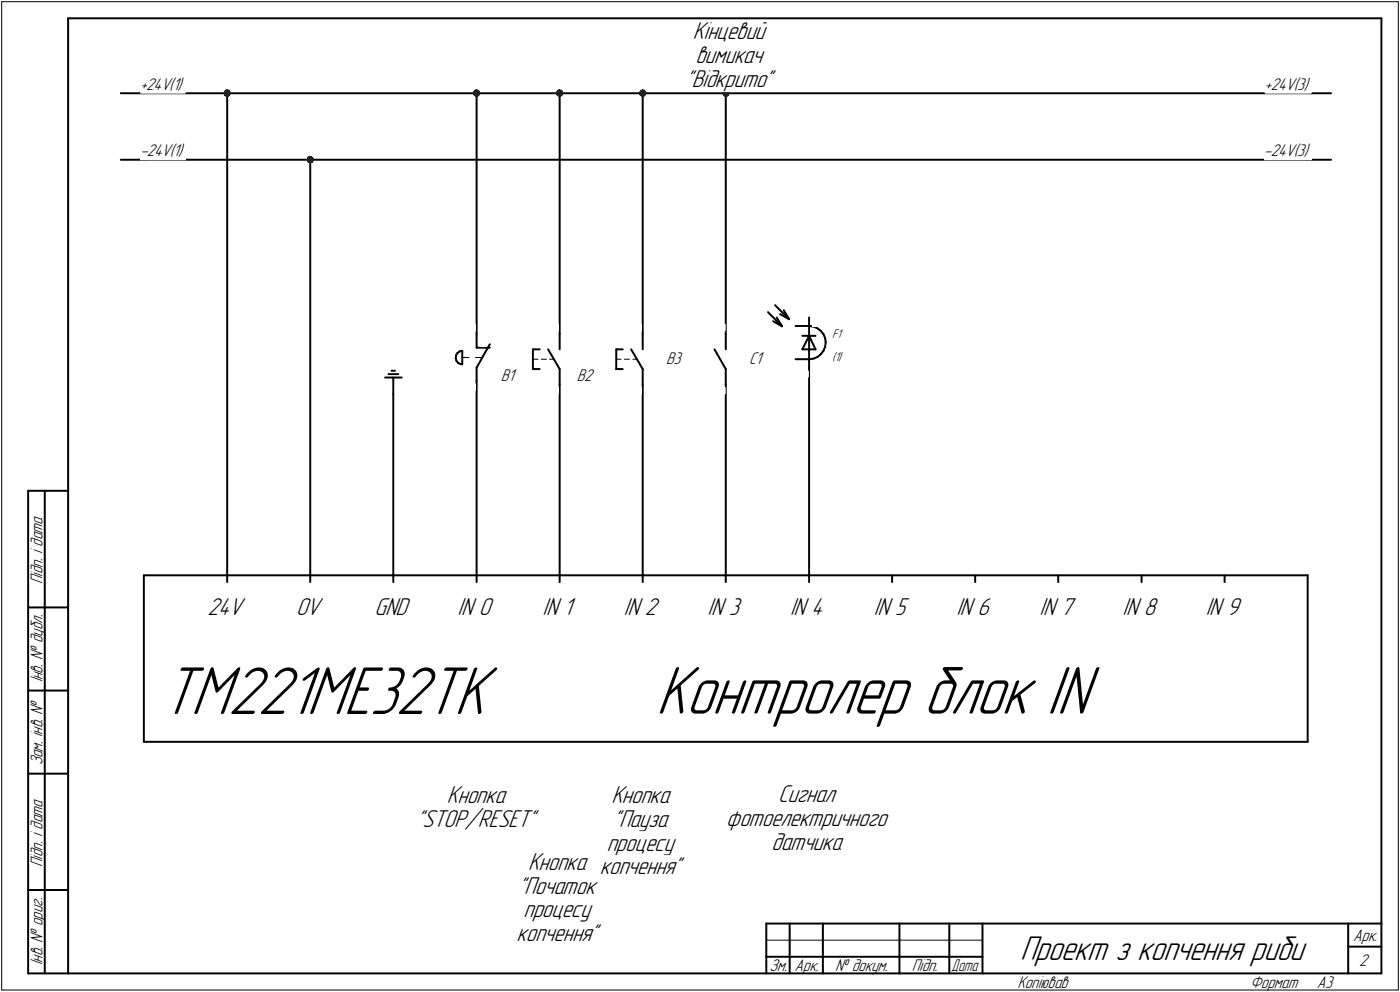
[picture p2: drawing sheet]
<svg xmlns="http://www.w3.org/2000/svg" width="421mm" height="298mm" viewBox="0 0 421 298" stroke-linecap="round" stroke-linejoin="round" font-family="sans-serif">
<defs><g id="words">
<g font-size="21.8">
<text x="48.4" y="214.6">TM221ME32TK</text>
<text x="197.3" y="214.5">Контролер блок IN</text>
</g>
<text font-size="10.9" x="306.8" y="288.5">Проект з копчення риби</text>
<g font-size="7.8">
<text x="208.4" y="11.8">Кінцевий</text>
<text x="209.1" y="18.9">вимикач</text>
<text x="206.3" y="26.1">&quot;Відкрито&quot;</text>
<text x="62.4" y="185">24V</text>
<text x="89" y="185">0V</text>
<text x="112.6" y="185">GND</text>
<text x="137.6" y="185">IN 0</text>
<text x="163.2" y="185">IN 1</text>
<text x="187.6" y="185">IN 2</text>
<text x="212.8" y="185">IN 3</text>
<text x="237.6" y="185">IN 4</text>
<text x="262.8" y="185">IN 5</text>
<text x="287.6" y="185">IN 6</text>
<text x="312.6" y="185">IN 7</text>
<text x="337.6" y="185">IN 8</text>
<text x="362.6" y="185">IN 9</text>
<text x="134.4" y="241.4">Кнопка</text>
<text x="183.9" y="241.4">Кнопка</text>
<text x="234.1" y="241.1">Сигнал</text>
<text x="125.4" y="248.5">&quot;STOP/RESET&quot;</text>
<text x="184.5" y="248.5">&quot;Пауза</text>
<text x="218.4" y="248.2">фотоелектричного</text>
<text x="182.5" y="255.7">процесу</text>
<text x="232.1" y="255.3">датчика</text>
<text x="158.8" y="261.4">Кнопка копчення&quot;</text>
<text x="156" y="268.5">&quot;Початок</text>
<text x="157.4" y="275.7">процесу</text>
<text x="155.4" y="282.8">копчення&quot;</text>
</g>
<g font-size="5.4">
<text x="42.2" y="27">+24V(1)</text>
<text x="380.4" y="27">+24V(3)</text>
<text x="42.2" y="47">-24V(1)</text>
<text x="380.2" y="47">-24V(3)</text>
<text x="200.3" y="109.4">B3</text>
<text x="225.3" y="109.4">C1</text>
<text x="150.6" y="114.4">B1</text>
<text x="173.4" y="114.4">B2</text>
<text x="12.8" y="175.5" transform="rotate(-90 12.8 175.5)">Підп. і дата</text>
<text x="12.8" y="205.1" transform="rotate(-90 12.8 205.1)">Інв. № дубл.</text>
<text x="12.8" y="230" transform="rotate(-90 12.8 230)">Зам. інв. №</text>
<text x="12.8" y="260.5" transform="rotate(-90 12.8 260.5)">Підп. і дата</text>
<text x="407" y="282.8">Арк.</text>
<text x="12.8" y="290.1" transform="rotate(-90 12.8 290.1)">Інв. № ориг.</text>
<text x="231.5" y="291.8">Зм.</text>
<text x="239" y="291.8">Арк.</text>
<text x="251.2" y="291.8">№ докум.</text>
<text x="274.2" y="291.8">Підп.</text>
<text x="408.8" y="290.3">2</text>
<text x="306" y="296.8">Копіював</text>
<text x="376" y="296.8">Формат</text>
<text x="396" y="296.8">A3</text>
</g>
<text font-size="5.3" x="286.1" y="291.8">Дата</text>
<g font-size="4">
<text x="250.3" y="101.4">F1</text>
<text x="250.3" y="108.4">(1)</text>
</g>
</g></defs>
<g fill="none" stroke="#000" stroke-width=".59">
<path d="M20.5 5.5v287zM20.5 5.5h395zM415.5 5.5v287zM36.3 28h7zM43.3 28h25zM68.3 28v144.9zM68.3 28h75zM143.3 28v72.4zM143.3 28h25zM168.3 28v72.4zM168.3 28h25zM193.3 28v72.4z"/>
<path d="M193.3 28h25zM218.3 28h175zM218.3 28v72.4zM393.3 28h7zM36.3 48h7zM43.3 48h50zM93.3 48h300zM93.3 48v124.9zM393.3 48h7zM231 93.8l4.2 4.2zM232.5 96.5l2.7 1.5zM233.1 91.7l4.2 4.2z"/>
<path d="M233.6 95.4l1.6 2.6zM234.6 94.4l2.7 1.5zM235.7 93.2l1.6 2.7zM239.3 98h4zM243.3 95.4v15.1zM243.3 98l1.3 .1zM244.6 98.1l1.2 .5zM245.8 98.6l1 .8zM246.8 99.4l.8 1zM115.8 113.5h5zM116.8 112.4h3zM117.8 111.4h1z"/>
<path d="M118.3 118.4v54.5zM118.3 113.5v4.9zM137.1 107.6l.1 .8zM137.2 106.8l-.1 .8zM137.2 108.4l.6 .7zM137.6 106.1l.7-.5zM137.6 106.1l-.4 .7zM137.8 109.1l.7 .3zM138.3 105.6l.7-.2zM138.5 109.4l.5 .1zM139 105.4v4.1zM143.3 110.5v4z"/>
<path d="M143.3 100.4v4.1zM143.3 104.5h4zM143.3 114.5v58.4zM146.7 104.5l-3.4 6zM147.3 103.5l-.6 1zM160.3 105v5.9zM160.3 110.9h2zM160.3 105h2zM164.8 105l3.5 5.9zM168.3 110.9v4.6zM168.3 100.4v4.6zM168.3 115.5v57.4z"/>
<path d="M185.3 105v5.9zM185.3 110.9h2zM185.3 105h2zM189.8 105l3.5 5.9zM193.3 110.9v4.6zM193.3 100.4v4.6zM193.3 115.5v57.4zM214.9 105l3.4 5.9zM218.3 110.9v4.6zM218.3 100.4v4.6zM218.3 115.5v57.4zM239.3 107.9h4z"/>
<path d="M241.3 100.9h4zM241.3 105h4zM243.3 100.9l2 4.1zM243.3 100.9l-2 4.1zM243.4 107.9h.1M243.3 110.5v62.4zM243.4 107.9l1.3-.1zM244.7 107.8l1.2-.5zM245.9 107.3l1-.9zM247.6 100.4l.6 1.2zM247.6 105.4l-.7 1zM248.2 101.6l.1 1.3z"/>
<path d="M248.2 104.2l-.6 1.2zM248.3 102.9l-.1 1.3zM8.5 147.5v145zM8.5 147.5h12zM13.5 147.5v145zM43.3 172.9h350zM43.3 172.9v50zM68.3 172.9v2zM93.3 172.9v2zM118.3 172.9v2zM143.3 172.9v2zM168.3 172.9v2z"/>
<path d="M193.3 172.9v2zM218.3 172.9v2zM243.3 172.9v2zM268.3 172.9v2zM293.3 172.9v2zM318.3 172.9v2zM343.3 172.9v2zM368.3 172.9v2zM393.3 172.9v50zM8.5 182.5h12zM8.5 207.5h12zM8.5 232.5h12z"/>
<path d="M43.3 222.9h350zM8.5 267.5h12zM230.5 277.5h185zM230.5 277.5v15zM237.5 277.5v15zM247.5 277.5v15zM270.5 277.5v15zM285.5 277.5v15zM295.5 277.5v15zM405.5 277.5v15zM8.5 292.5h12zM20.5 292.5h395z"/>
<path d="M230.5 287.5h7zM237.5 287.5h10zM247.5 287.5h23zM270.5 287.5h15zM285.5 287.5h10zM405.5 284.5h10z"/>
</g>
<g fill="none" stroke="#000" stroke-width=".3">
<path d="M.5 .5v297zM.5 .5h420zM420.5 .5v297zM139 107.4h2.1zM143 107.4h2zM160.3 107.9h1.5zM162.8 107.9h1.5zM165.3 107.9h1.2zM185.3 107.9h1.5zM187.8 107.9h1.5zM190.3 107.9h1.3zM.5 297.5h420z"/>
<path d="M230.5 282.5h65z"/>
</g>
<g fill="#1c1c1c" stroke="#1c1c1c" stroke-width=".3">
<path d="M143 27h.5zM142.8 27.1h1zM142.7 27.2h1.2zM142.7 27.3h1.2zM142.6 27.3h1.5zM142.5 27.4h1.7zM142.5 27.5h1.7zM142.4 27.6h1.9zM142.4 27.7h1.9zM142.3 27.8h2zM142.3 27.9h2zM142.3 27.9h2zM142.3 28h2zM142.3 28.1h2zM142.3 28.2h2zM142.3 28.3h2zM142.4 28.4h1.9zM142.4 28.4h1.8zM142.5 28.5h1.7zM142.6 28.6h1.5zM142.6 28.7h1.3zM142.7 28.8h1.2zM142.8 28.9h1z"/>
<path d="M168 27h.5zM167.8 27.1h1zM167.7 27.2h1.2zM167.6 27.3h1.3zM167.6 27.3h1.5zM167.5 27.4h1.7zM167.5 27.5h1.7zM167.4 27.6h1.8zM167.4 27.7h1.8zM167.3 27.8h1.9zM167.3 27.9h2zM167.3 27.9h2zM167.3 28h2zM167.3 28.1h2zM167.3 28.2h1.9zM167.3 28.3h1.9zM167.4 28.4h1.8zM167.4 28.4h1.8zM167.5 28.5h1.7zM167.6 28.6h1.5zM167.6 28.7h1.4zM167.7 28.8h1.2zM167.9 28.9h.9z"/>
<path d="M193 27h.5zM192.9 27.1h.9zM192.7 27.2h1.2zM192.6 27.3h1.4zM192.5 27.3h1.6zM192.4 27.4h1.7zM192.4 27.5h1.7zM192.4 27.6h1.8zM192.4 27.7h1.9zM192.4 27.8h1.9zM192.4 27.9h1.9zM192.3 27.9h2zM192.3 28h2zM192.3 28.1h2zM192.4 28.2h1.9zM192.4 28.3h1.9zM192.4 28.4h1.8zM192.4 28.4h1.7zM192.4 28.5h1.7zM192.5 28.6h1.6zM192.6 28.7h1.4zM192.7 28.8h1.2zM192.9 28.9h.9z"/>
<path d="M218 27h.5zM217.8 27.1h1zM217.7 27.2h1.2zM217.7 27.3h1.2zM217.6 27.3h1.4zM217.5 27.4h1.6zM217.5 27.5h1.7zM217.4 27.6h1.8zM217.4 27.7h1.9zM217.3 27.8h2zM217.3 27.9h2zM217.3 27.9h2zM217.3 28h2zM217.3 28.1h2zM217.3 28.2h2zM217.3 28.3h2zM217.4 28.4h1.9zM217.4 28.4h1.8zM217.5 28.5h1.7zM217.6 28.6h1.5zM217.6 28.7h1.3zM217.7 28.8h1.2zM217.8 28.9h1.1z"/>
<path d="M68 27h.5zM67.8 27.1h1zM67.7 27.2h1.2zM67.6 27.3h1.3zM67.6 27.3h1.5zM67.5 27.4h1.7zM67.5 27.5h1.7zM67.4 27.6h1.9zM67.4 27.7h1.9zM67.3 27.8h2zM67.3 27.9h2zM67.3 27.9h2zM67.3 28h2zM67.3 28.1h2zM67.3 28.2h2zM67.3 28.3h2zM67.4 28.4h1.9zM67.4 28.4h1.8zM67.5 28.5h1.7zM67.6 28.6h1.5zM67.6 28.7h1.4zM67.7 28.8h1.2zM67.8 28.9h1z"/>
<path d="M93.1 47h.4zM92.9 47.1h.7zM92.7 47.2h1.1zM92.6 47.2h1.4zM92.5 47.3h1.6zM92.5 47.4h1.6zM92.5 47.5h1.6zM92.4 47.6h1.8zM92.4 47.7h1.8zM92.4 47.8h1.9zM92.4 47.8h1.9zM92.3 47.9h2zM92.3 48h2zM92.3 48.1h2zM92.4 48.2h1.9zM92.4 48.3h1.9zM92.4 48.3h1.8zM92.4 48.4h1.8zM92.5 48.5h1.6zM92.5 48.6h1.6zM92.5 48.7h1.6zM92.7 48.8h1.3zM92.9 48.9h.9zM93 48.9h.5z"/>
</g>
<g fill="#fff" stroke="#fff" stroke-width=".3">
<path d="M144.3 100.7h2zM144.3 100.8h2zM144.3 100.8h2zM144.3 100.9h2zM144.3 101h2zM144.3 101.1h2zM144.3 101.2h2zM144.3 101.3h2zM144.3 101.3h2zM144.3 101.4h2zM144.3 101.5h2zM144.3 101.6h2zM144.3 101.7h2zM144.3 101.8h2zM144.3 101.9h2zM144.3 101.9h2zM144.3 102h2zM144.3 102.1h2zM144.3 102.2h2zM144.3 102.3h2zM144.3 102.4h2zM144.3 102.4h2zM144.3 102.5h2zM144.3 102.6h2zM144.3 102.7h2zM144.3 102.8h2zM144.3 102.9h2zM144.3 103h2zM144.3 103h2zM144.3 103.1h2zM144.3 103.2h2zM144.3 103.3h2zM144.3 103.4h2zM144.3 103.5h2zM144.3 103.5h2zM144.3 103.6h2zM144.3 103.7h2zM144.3 103.8h2zM144.3 103.9h2zM144.3 104h2zM144.3 104.1h2zM144.3 104.1h2z"/>
<path d="M144.3 111.7h2zM144.3 111.8h2zM144.3 111.8h2zM144.3 111.9h2zM144.3 112h2zM144.3 112.1h2zM144.3 112.2h2zM144.3 112.3h2zM144.3 112.4h2zM144.3 112.4h2zM144.3 112.5h2zM144.3 112.6h2zM144.3 112.7h2zM144.3 112.8h2zM144.3 112.9h2zM144.3 112.9h2zM144.3 113h2zM144.3 113.1h2zM144.3 113.2h2zM144.3 113.3h2zM144.3 113.4h2zM144.3 113.5h2zM144.3 113.5h2zM144.3 113.6h2zM144.3 113.7h2zM144.3 113.8h2zM144.3 113.9h2zM144.3 114h2zM144.3 114h2zM144.3 114.1h2zM144.3 114.2h2zM144.3 114.3h2zM144.3 114.4h2zM144.3 114.5h2zM144.3 114.6h2zM144.3 114.6h2zM144.3 114.7h2zM144.3 114.8h2zM144.3 114.9h2zM144.3 115h2zM144.3 115.1h2zM144.3 115.1h2z"/>
<path d="M139.5 97.5h3.6zM139.5 97.5h3.6zM139.5 97.6h3.6zM139.5 97.7h3.6zM139.5 97.8h3.6zM139.5 97.9h3.6zM139.5 98h3.6zM139.5 98h3.6zM139.5 98.1h3.6zM139.5 98.2h3.6zM139.5 98.3h3.6zM139.5 98.4h3.6zM139.5 98.5h3.6zM139.5 98.6h3.6zM139.5 98.6h3.6zM139.5 98.7h3.6zM139.5 98.8h3.6zM139.5 98.9h3.6zM139.5 99h3.6zM139.5 99.1h3.6zM139.5 99.1h3.6zM139.5 99.2h3.6zM139.5 99.3h3.6zM139.5 99.4h3.6z"/>
<path d="M139.5 115.5h3.6zM139.5 115.6h3.6zM139.5 115.7h3.6zM139.5 115.7h3.6zM139.5 115.8h3.6zM139.5 115.9h3.6zM139.5 116h3.6zM139.5 116.1h3.6zM139.5 116.2h3.6zM139.5 116.2h3.6zM139.5 116.3h3.6zM139.5 116.4h3.6zM139.5 116.5h3.6zM139.5 116.6h3.6zM139.5 116.7h3.6zM139.5 116.8h3.6zM139.5 116.8h3.6zM139.5 116.9h3.6zM139.5 117h3.6zM139.5 117.1h3.6zM139.5 117.2h3.6zM139.5 117.3h3.6zM139.5 117.3h3.6z"/>
<path d="M150.6 110.5h4.9zM150.6 110.6h4.9zM150.6 110.7h4.9zM150.6 110.7h4.9zM150.6 110.8h4.9zM150.6 110.9h4.9zM150.6 111h4.9zM150.6 111.1h4.9zM150.6 111.2h4.9zM150.6 111.3h4.9zM150.6 111.3h4.9zM150.6 111.4h4.9zM150.6 111.5h4.9zM150.6 111.6h4.9zM150.6 111.7h4.9zM150.6 111.8h4.9zM150.6 111.8h4.9zM150.6 111.9h4.9zM150.6 112h4.9zM150.6 112.1h4.9zM150.6 112.2h4.9zM150.6 112.3h4.9zM150.6 112.4h4.9zM150.6 112.4h4.9zM150.6 112.5h4.9zM150.6 112.6h4.9zM150.6 112.7h4.9zM150.6 112.8h4.9zM150.6 112.9h4.9zM150.6 112.9h4.9zM150.6 113h4.9zM150.6 113.1h4.9zM150.6 113.2h4.9zM150.6 113.3h4.9zM150.6 113.4h4.9zM150.6 113.5h4.9zM150.6 113.5h4.9zM150.6 113.6h4.9zM150.6 113.7h4.9zM150.6 113.8h4.9zM150.6 113.9h4.9zM150.6 114h4.9zM150.6 114h4.9zM150.6 114.1h4.9zM150.6 114.2h4.9zM150.6 114.3h4.9zM150.6 114.4h4.9zM150.6 114.5h4.9zM150.6 114.6h4.9zM150.6 114.6h4.9zM150.6 114.7h4.9zM150.6 114.8h4.9zM150.6 114.9h4.9zM150.6 115h4.9zM150.6 115.1h4.9zM150.6 115.1h4.9zM150.6 115.2h4.9zM150.6 115.3h4.9zM150.6 115.4h4.9z"/>
<path d="M169.3 112.7h2zM169.3 112.8h2zM169.3 112.9h2zM169.3 112.9h2zM169.3 113h2zM169.3 113.1h2zM169.3 113.2h2zM169.3 113.3h2zM169.3 113.4h2zM169.3 113.5h2zM169.3 113.5h2zM169.3 113.6h2zM169.3 113.7h2zM169.3 113.8h2zM169.3 113.9h2zM169.3 114h2zM169.3 114h2zM169.3 114.1h2zM169.3 114.2h2zM169.3 114.3h2zM169.3 114.4h2zM169.3 114.5h2zM169.3 114.6h2zM169.3 114.6h2zM169.3 114.7h2zM169.3 114.8h2zM169.3 114.9h2zM169.3 115h2zM169.3 115.1h2zM169.3 115.1h2zM169.3 115.2h2zM169.3 115.3h2zM169.3 115.4h2zM169.3 115.5h2zM169.3 115.6h2zM169.3 115.7h2zM169.3 115.7h2zM169.3 115.8h2zM169.3 115.9h2zM169.3 116h2zM169.3 116.1h2zM169.3 116.2h2z"/>
<path d="M164.5 116.4h3.6zM164.5 116.5h3.6zM164.5 116.6h3.6zM164.5 116.7h3.6zM164.5 116.8h3.6zM164.5 116.8h3.6zM164.5 116.9h3.6zM164.5 117h3.6zM164.5 117.1h3.6zM164.5 117.2h3.6zM164.5 117.3h3.6zM164.5 117.3h3.6zM164.5 117.4h3.6zM164.5 117.5h3.6zM164.5 117.6h3.6zM164.5 117.7h3.6zM164.5 117.8h3.6zM164.5 117.9h3.6zM164.5 117.9h3.6zM164.5 118h3.6zM164.5 118.1h3.6zM164.5 118.2h3.6zM164.5 118.3h3.6zM164.5 118.4h3.6z"/>
<path d="M169.3 101.7h2zM169.3 101.8h2zM169.3 101.9h2zM169.3 101.9h2zM169.3 102h2zM169.3 102.1h2zM169.3 102.2h2zM169.3 102.3h2zM169.3 102.4h2zM169.3 102.4h2zM169.3 102.5h2zM169.3 102.6h2zM169.3 102.7h2zM169.3 102.8h2zM169.3 102.9h2zM169.3 103h2zM169.3 103h2zM169.3 103.1h2zM169.3 103.2h2zM169.3 103.3h2zM169.3 103.4h2zM169.3 103.5h2zM169.3 103.5h2zM169.3 103.6h2zM169.3 103.7h2zM169.3 103.8h2zM169.3 103.9h2zM169.3 104h2zM169.3 104.1h2zM169.3 104.1h2zM169.3 104.2h2zM169.3 104.3h2zM169.3 104.4h2zM169.3 104.5h2zM169.3 104.6h2zM169.3 104.6h2zM169.3 104.7h2zM169.3 104.8h2zM169.3 104.9h2zM169.3 105h2zM169.3 105.1h2zM169.3 105.2h2z"/>
<path d="M164.5 97.5h3.6zM164.5 97.5h3.6zM164.5 97.6h3.6zM164.5 97.7h3.6zM164.5 97.8h3.6zM164.5 97.9h3.6zM164.5 98h3.6zM164.5 98h3.6zM164.5 98.1h3.6zM164.5 98.2h3.6zM164.5 98.3h3.6zM164.5 98.4h3.6zM164.5 98.5h3.6zM164.5 98.6h3.6zM164.5 98.6h3.6zM164.5 98.7h3.6zM164.5 98.8h3.6zM164.5 98.9h3.6zM164.5 99h3.6zM164.5 99.1h3.6zM164.5 99.1h3.6zM164.5 99.2h3.6zM164.5 99.3h3.6zM164.5 99.4h3.6z"/>
<path d="M173.5 110.5h5.7zM173.5 110.6h5.7zM173.5 110.7h5.7zM173.5 110.7h5.7zM173.5 110.8h5.7zM173.5 110.9h5.7zM173.5 111h5.7zM173.5 111.1h5.7zM173.5 111.2h5.7zM173.5 111.3h5.7zM173.5 111.3h5.7zM173.5 111.4h5.7zM173.5 111.5h5.7zM173.5 111.6h5.7zM173.5 111.7h5.7zM173.5 111.8h5.7zM173.5 111.8h5.7zM173.5 111.9h5.7zM173.5 112h5.7zM173.5 112.1h5.7zM173.5 112.2h5.7zM173.5 112.3h5.7zM173.5 112.4h5.7zM173.5 112.4h5.7zM173.5 112.5h5.7zM173.5 112.6h5.7zM173.5 112.7h5.7zM173.5 112.8h5.7zM173.5 112.9h5.7zM173.5 112.9h5.7zM173.5 113h5.7zM173.5 113.1h5.7zM173.5 113.2h5.7zM173.5 113.3h5.7zM173.5 113.4h5.7zM173.5 113.5h5.7zM173.5 113.5h5.7zM173.5 113.6h5.7zM173.5 113.7h5.7zM173.5 113.8h5.7zM173.5 113.9h5.7zM173.5 114h5.7zM173.5 114h5.7zM173.5 114.1h5.7zM173.5 114.2h5.7zM173.5 114.3h5.7zM173.5 114.4h5.7zM173.5 114.5h5.7zM173.5 114.6h5.7zM173.5 114.6h5.7zM173.5 114.7h5.7zM173.5 114.8h5.7zM173.5 114.9h5.7zM173.5 115h5.7zM173.5 115.1h5.7zM173.5 115.1h5.7zM173.5 115.2h5.7zM173.5 115.3h5.7zM173.5 115.4h5.7z"/>
<path d="M194.3 112.7h2zM194.3 112.8h2zM194.3 112.9h2zM194.3 112.9h2zM194.3 113h2zM194.3 113.1h2zM194.3 113.2h2zM194.3 113.3h2zM194.3 113.4h2zM194.3 113.5h2zM194.3 113.5h2zM194.3 113.6h2zM194.3 113.7h2zM194.3 113.8h2zM194.3 113.9h2zM194.3 114h2zM194.3 114h2zM194.3 114.1h2zM194.3 114.2h2zM194.3 114.3h2zM194.3 114.4h2zM194.3 114.5h2zM194.3 114.6h2zM194.3 114.6h2zM194.3 114.7h2zM194.3 114.8h2zM194.3 114.9h2zM194.3 115h2zM194.3 115.1h2zM194.3 115.1h2zM194.3 115.2h2zM194.3 115.3h2zM194.3 115.4h2zM194.3 115.5h2zM194.3 115.6h2zM194.3 115.7h2zM194.3 115.7h2zM194.3 115.8h2zM194.3 115.9h2zM194.3 116h2zM194.3 116.1h2zM194.3 116.2h2z"/>
<path d="M189.5 116.4h3.5zM189.5 116.5h3.5zM189.5 116.6h3.5zM189.5 116.7h3.5zM189.5 116.8h3.5zM189.5 116.8h3.5zM189.5 116.9h3.5zM189.5 117h3.5zM189.5 117.1h3.5zM189.5 117.2h3.5zM189.5 117.3h3.5zM189.5 117.3h3.5zM189.5 117.4h3.5zM189.5 117.5h3.5zM189.5 117.6h3.5zM189.5 117.7h3.5zM189.5 117.8h3.5zM189.5 117.9h3.5zM189.5 117.9h3.5zM189.5 118h3.5zM189.5 118.1h3.5zM189.5 118.2h3.5zM189.5 118.3h3.5zM189.5 118.4h3.5z"/>
<path d="M194.3 101.7h2zM194.3 101.8h2zM194.3 101.9h2zM194.3 101.9h2zM194.3 102h2zM194.3 102.1h2zM194.3 102.2h2zM194.3 102.3h2zM194.3 102.4h2zM194.3 102.4h2zM194.3 102.5h2zM194.3 102.6h2zM194.3 102.7h2zM194.3 102.8h2zM194.3 102.9h2zM194.3 103h2zM194.3 103h2zM194.3 103.1h2zM194.3 103.2h2zM194.3 103.3h2zM194.3 103.4h2zM194.3 103.5h2zM194.3 103.5h2zM194.3 103.6h2zM194.3 103.7h2zM194.3 103.8h2zM194.3 103.9h2zM194.3 104h2zM194.3 104.1h2zM194.3 104.1h2zM194.3 104.2h2zM194.3 104.3h2zM194.3 104.4h2zM194.3 104.5h2zM194.3 104.6h2zM194.3 104.6h2zM194.3 104.7h2zM194.3 104.8h2zM194.3 104.9h2zM194.3 105h2zM194.3 105.1h2zM194.3 105.2h2z"/>
<path d="M189.5 97.5h3.5zM189.5 97.5h3.5zM189.5 97.6h3.5zM189.5 97.7h3.5zM189.5 97.8h3.5zM189.5 97.9h3.5zM189.5 98h3.5zM189.5 98h3.5zM189.5 98.1h3.5zM189.5 98.2h3.5zM189.5 98.3h3.5zM189.5 98.4h3.5zM189.5 98.5h3.5zM189.5 98.6h3.5zM189.5 98.6h3.5zM189.5 98.7h3.5zM189.5 98.8h3.5zM189.5 98.9h3.5zM189.5 99h3.5zM189.5 99.1h3.5zM189.5 99.1h3.5zM189.5 99.2h3.5zM189.5 99.3h3.5zM189.5 99.4h3.5z"/>
<path d="M200.3 105.5h5.4zM200.3 105.6h5.4zM200.3 105.7h5.4zM200.3 105.7h5.4zM200.3 105.8h5.4zM200.3 105.9h5.4zM200.3 106h5.4zM200.3 106.1h5.4zM200.3 106.2h5.4zM200.3 106.3h5.4zM200.3 106.3h5.4zM200.3 106.4h5.4zM200.3 106.5h5.4zM200.3 106.6h5.4zM200.3 106.7h5.4zM200.3 106.8h5.4zM200.3 106.8h5.4zM200.3 106.9h5.4zM200.3 107h5.4zM200.3 107.1h5.4zM200.3 107.2h5.4zM200.3 107.3h5.4zM200.3 107.4h5.4zM200.3 107.4h5.4zM200.3 107.5h5.4zM200.3 107.6h5.4zM200.3 107.7h5.4zM200.3 107.8h5.4zM200.3 107.9h5.4zM200.3 107.9h5.4zM200.3 108h5.4zM200.3 108.1h5.4zM200.3 108.2h5.4zM200.3 108.3h5.4zM200.3 108.4h5.4zM200.3 108.5h5.4zM200.3 108.5h5.4zM200.3 108.6h5.4zM200.3 108.7h5.4zM200.3 108.8h5.4zM200.3 108.9h5.4zM200.3 109h5.4zM200.3 109.1h5.4zM200.3 109.1h5.4zM200.3 109.2h5.4zM200.3 109.3h5.4zM200.3 109.4h5.4zM200.3 109.5h5.4zM200.3 109.6h5.4zM200.3 109.6h5.4zM200.3 109.7h5.4zM200.3 109.8h5.4zM200.3 109.9h5.4zM200.3 110h5.4zM200.3 110.1h5.4zM200.3 110.2h5.4zM200.3 110.2h5.4zM200.3 110.3h5.4zM200.3 110.4h5.4z"/>
<path d="M219.3 112.7h1.9zM219.3 112.8h1.9zM219.3 112.9h1.9zM219.3 112.9h1.9zM219.3 113h1.9zM219.3 113.1h1.9zM219.3 113.2h1.9zM219.3 113.3h1.9zM219.3 113.4h1.9zM219.3 113.5h1.9zM219.3 113.5h1.9zM219.3 113.6h1.9zM219.3 113.7h1.9zM219.3 113.8h1.9zM219.3 113.9h1.9zM219.3 114h1.9zM219.3 114h1.9zM219.3 114.1h1.9zM219.3 114.2h1.9zM219.3 114.3h1.9zM219.3 114.4h1.9zM219.3 114.5h1.9zM219.3 114.6h1.9zM219.3 114.6h1.9zM219.3 114.7h1.9zM219.3 114.8h1.9zM219.3 114.9h1.9zM219.3 115h1.9zM219.3 115.1h1.9zM219.3 115.1h1.9zM219.3 115.2h1.9zM219.3 115.3h1.9zM219.3 115.4h1.9zM219.3 115.5h1.9zM219.3 115.6h1.9zM219.3 115.7h1.9zM219.3 115.7h1.9zM219.3 115.8h1.9zM219.3 115.9h1.9zM219.3 116h1.9zM219.3 116.1h1.9zM219.3 116.2h1.9z"/>
<path d="M214.5 116.4h3.6zM214.5 116.5h3.6zM214.5 116.6h3.6zM214.5 116.7h3.6zM214.5 116.8h3.6zM214.5 116.8h3.6zM214.5 116.9h3.6zM214.5 117h3.6zM214.5 117.1h3.6zM214.5 117.2h3.6zM214.5 117.3h3.6zM214.5 117.3h3.6zM214.5 117.4h3.6zM214.5 117.5h3.6zM214.5 117.6h3.6zM214.5 117.7h3.6zM214.5 117.8h3.6zM214.5 117.9h3.6zM214.5 117.9h3.6zM214.5 118h3.6zM214.5 118.1h3.6zM214.5 118.2h3.6zM214.5 118.3h3.6zM214.5 118.4h3.6z"/>
<path d="M219.3 100.7h1.9zM219.3 100.8h1.9zM219.3 100.8h1.9zM219.3 100.9h1.9zM219.3 101h1.9zM219.3 101.1h1.9zM219.3 101.2h1.9zM219.3 101.3h1.9zM219.3 101.3h1.9zM219.3 101.4h1.9zM219.3 101.5h1.9zM219.3 101.6h1.9zM219.3 101.7h1.9zM219.3 101.8h1.9zM219.3 101.9h1.9zM219.3 101.9h1.9zM219.3 102h1.9zM219.3 102.1h1.9zM219.3 102.2h1.9zM219.3 102.3h1.9zM219.3 102.4h1.9zM219.3 102.4h1.9zM219.3 102.5h1.9zM219.3 102.6h1.9zM219.3 102.7h1.9zM219.3 102.8h1.9zM219.3 102.9h1.9zM219.3 103h1.9zM219.3 103h1.9zM219.3 103.1h1.9zM219.3 103.2h1.9zM219.3 103.3h1.9zM219.3 103.4h1.9zM219.3 103.5h1.9zM219.3 103.5h1.9zM219.3 103.6h1.9zM219.3 103.7h1.9zM219.3 103.8h1.9zM219.3 103.9h1.9zM219.3 104h1.9zM219.3 104.1h1.9zM219.3 104.1h1.9z"/>
<path d="M214.5 97.5h3.6zM214.5 97.5h3.6zM214.5 97.6h3.6zM214.5 97.7h3.6zM214.5 97.8h3.6zM214.5 97.9h3.6zM214.5 98h3.6zM214.5 98h3.6zM214.5 98.1h3.6zM214.5 98.2h3.6zM214.5 98.3h3.6zM214.5 98.4h3.6zM214.5 98.5h3.6zM214.5 98.6h3.6zM214.5 98.6h3.6zM214.5 98.7h3.6zM214.5 98.8h3.6zM214.5 98.9h3.6zM214.5 99h3.6zM214.5 99.1h3.6zM214.5 99.1h3.6zM214.5 99.2h3.6zM214.5 99.3h3.6zM214.5 99.4h3.6z"/>
<path d="M225.3 105.5h4.7zM225.3 105.6h4.7zM225.3 105.7h4.7zM225.3 105.7h4.7zM225.3 105.8h4.7zM225.3 105.9h4.7zM225.3 106h4.7zM225.3 106.1h4.7zM225.3 106.2h4.7zM225.3 106.3h4.7zM225.3 106.3h4.7zM225.3 106.4h4.7zM225.3 106.5h4.7zM225.3 106.6h4.7zM225.3 106.7h4.7zM225.3 106.8h4.7zM225.3 106.8h4.7zM225.3 106.9h4.7zM225.3 107h4.7zM225.3 107.1h4.7zM225.3 107.2h4.7zM225.3 107.3h4.7zM225.3 107.4h4.7zM225.3 107.4h4.7zM225.3 107.5h4.7zM225.3 107.6h4.7zM225.3 107.7h4.7zM225.3 107.8h4.7zM225.3 107.9h4.7zM225.3 107.9h4.7zM225.3 108h4.7zM225.3 108.1h4.7zM225.3 108.2h4.7zM225.3 108.3h4.7zM225.3 108.4h4.7zM225.3 108.5h4.7zM225.3 108.5h4.7zM225.3 108.6h4.7zM225.3 108.7h4.7zM225.3 108.8h4.7zM225.3 108.9h4.7zM225.3 109h4.7zM225.3 109.1h4.7zM225.3 109.1h4.7zM225.3 109.2h4.7zM225.3 109.3h4.7zM225.3 109.4h4.7zM225.3 109.5h4.7zM225.3 109.6h4.7zM225.3 109.6h4.7zM225.3 109.7h4.7zM225.3 109.8h4.7zM225.3 109.9h4.7zM225.3 110h4.7zM225.3 110.1h4.7zM225.3 110.2h4.7zM225.3 110.2h4.7zM225.3 110.3h4.7zM225.3 110.4h4.7z"/>
<path d="M62.4 179.3h11.8zM62.4 179.4h11.8zM62.4 179.5h11.8zM62.4 179.6h11.8zM62.4 179.7h11.8zM62.4 179.7h11.8zM62.4 179.8h11.8zM62.4 179.9h11.8zM62.4 180h11.8zM62.4 180.1h11.8zM62.4 180.2h11.8zM62.4 180.3h11.8zM62.4 180.3h11.8zM62.4 180.4h11.8zM62.4 180.5h11.8zM62.4 180.6h11.8zM62.4 180.7h11.8zM62.4 180.8h11.8zM62.4 180.8h11.8zM62.4 180.9h11.8zM62.4 181h11.8zM62.4 181.1h11.8zM62.4 181.2h11.8zM62.4 181.3h11.8zM62.4 181.4h11.8zM62.4 181.4h11.8zM62.4 181.5h11.8zM62.4 181.6h11.8zM62.4 181.7h11.8zM62.4 181.8h11.8zM62.4 181.9h11.8zM62.4 181.9h11.8zM62.4 182h11.8zM62.4 182.1h11.8zM62.4 182.2h11.8zM62.4 182.3h11.8zM62.4 182.4h11.8zM62.4 182.5h11.8zM62.4 182.5h11.8zM62.4 182.6h11.8zM62.4 182.7h11.8zM62.4 182.8h11.8zM62.4 182.9h11.8zM62.4 183h11.8zM62.4 183h11.8zM62.4 183.1h11.8zM62.4 183.2h11.8zM62.4 183.3h11.8zM62.4 183.4h11.8zM62.4 183.5h11.8zM62.4 183.6h11.8zM62.4 183.6h11.8zM62.4 183.7h11.8zM62.4 183.8h11.8zM62.4 183.9h11.8zM62.4 184h11.8zM62.4 184.1h11.8zM62.4 184.1h11.8zM62.4 184.2h11.8zM62.4 184.3h11.8zM62.4 184.4h11.8zM62.4 184.5h11.8zM62.4 184.6h11.8zM62.4 184.7h11.8zM62.4 184.7h11.8zM62.4 184.8h11.8zM62.4 184.9h11.8zM62.4 185h11.8zM62.4 185.1h11.8zM62.4 185.2h11.8zM62.4 185.3h11.8zM62.4 185.3h11.8zM62.4 185.4h11.8zM62.4 185.5h11.8zM62.4 185.6h11.8zM62.4 185.7h11.8zM62.4 185.8h11.8zM62.4 185.8h11.8zM62.4 185.9h11.8zM62.4 186h11.8zM62.4 186.1h11.8zM62.4 186.2h11.8zM62.4 186.3h11.8zM62.4 186.4h11.8zM62.4 186.4h11.8z"/>
<path d="M89 179.3h8.6zM89 179.4h8.6zM89 179.5h8.6zM89 179.6h8.6zM89 179.7h8.6zM89 179.7h8.6zM89 179.8h8.6zM89 179.9h8.6zM89 180h8.6zM89 180.1h8.6zM89 180.2h8.6zM89 180.3h8.6zM89 180.3h8.6zM89 180.4h8.6zM89 180.5h8.6zM89 180.6h8.6zM89 180.7h8.6zM89 180.8h8.6zM89 180.8h8.6zM89 180.9h8.6zM89 181h8.6zM89 181.1h8.6zM89 181.2h8.6zM89 181.3h8.6zM89 181.4h8.6zM89 181.4h8.6zM89 181.5h8.6zM89 181.6h8.6zM89 181.7h8.6zM89 181.8h8.6zM89 181.9h8.6zM89 181.9h8.6zM89 182h8.6zM89 182.1h8.6zM89 182.2h8.6zM89 182.3h8.6zM89 182.4h8.6zM89 182.5h8.6zM89 182.5h8.6zM89 182.6h8.6zM89 182.7h8.6zM89 182.8h8.6zM89 182.9h8.6zM89 183h8.6zM89 183h8.6zM89 183.1h8.6zM89 183.2h8.6zM89 183.3h8.6zM89 183.4h8.6zM89 183.5h8.6zM89 183.6h8.6zM89 183.6h8.6zM89 183.7h8.6zM89 183.8h8.6zM89 183.9h8.6zM89 184h8.6zM89 184.1h8.6zM89 184.1h8.6zM89 184.2h8.6zM89 184.3h8.6zM89 184.4h8.6zM89 184.5h8.6zM89 184.6h8.6zM89 184.7h8.6zM89 184.7h8.6zM89 184.8h8.6zM89 184.9h8.6zM89 185h8.6zM89 185.1h8.6zM89 185.2h8.6zM89 185.3h8.6zM89 185.3h8.6zM89 185.4h8.6zM89 185.5h8.6zM89 185.6h8.6zM89 185.7h8.6zM89 185.8h8.6zM89 185.8h8.6zM89 185.9h8.6zM89 186h8.6zM89 186.1h8.6zM89 186.2h8.6zM89 186.3h8.6zM89 186.4h8.6zM89 186.4h8.6z"/>
<path d="M112.6 179.3h11.4zM112.6 179.4h11.4zM112.6 179.5h11.4zM112.6 179.6h11.4zM112.6 179.7h11.4zM112.6 179.7h11.4zM112.6 179.8h11.4zM112.6 179.9h11.4zM112.6 180h11.4zM112.6 180.1h11.4zM112.6 180.2h11.4zM112.6 180.3h11.4zM112.6 180.3h11.4zM112.6 180.4h11.4zM112.6 180.5h11.4zM112.6 180.6h11.4zM112.6 180.7h11.4zM112.6 180.8h11.4zM112.6 180.8h11.4zM112.6 180.9h11.4zM112.6 181h11.4zM112.6 181.1h11.4zM112.6 181.2h11.4zM112.6 181.3h11.4zM112.6 181.4h11.4zM112.6 181.4h11.4zM112.6 181.5h11.4zM112.6 181.6h11.4zM112.6 181.7h11.4zM112.6 181.8h11.4zM112.6 181.9h11.4zM112.6 181.9h11.4zM112.6 182h11.4zM112.6 182.1h11.4zM112.6 182.2h11.4zM112.6 182.3h11.4zM112.6 182.4h11.4zM112.6 182.5h11.4zM112.6 182.5h11.4zM112.6 182.6h11.4zM112.6 182.7h11.4zM112.6 182.8h11.4zM112.6 182.9h11.4zM112.6 183h11.4zM112.6 183h11.4zM112.6 183.1h11.4zM112.6 183.2h11.4zM112.6 183.3h11.4zM112.6 183.4h11.4zM112.6 183.5h11.4zM112.6 183.6h11.4zM112.6 183.6h11.4zM112.6 183.7h11.4zM112.6 183.8h11.4zM112.6 183.9h11.4zM112.6 184h11.4zM112.6 184.1h11.4zM112.6 184.1h11.4zM112.6 184.2h11.4zM112.6 184.3h11.4zM112.6 184.4h11.4zM112.6 184.5h11.4zM112.6 184.6h11.4zM112.6 184.7h11.4zM112.6 184.7h11.4zM112.6 184.8h11.4zM112.6 184.9h11.4zM112.6 185h11.4zM112.6 185.1h11.4zM112.6 185.2h11.4zM112.6 185.3h11.4zM112.6 185.3h11.4zM112.6 185.4h11.4zM112.6 185.5h11.4zM112.6 185.6h11.4zM112.6 185.7h11.4zM112.6 185.8h11.4zM112.6 185.8h11.4zM112.6 185.9h11.4zM112.6 186h11.4zM112.6 186.1h11.4zM112.6 186.2h11.4zM112.6 186.3h11.4zM112.6 186.4h11.4zM112.6 186.4h11.4z"/>
<path d="M48.4 198.9h102.2zM48.4 199h102.2zM48.4 199.1h102.2zM48.4 199.1h102.2zM48.4 199.2h102.2zM48.4 199.3h102.2zM48.4 199.4h102.2zM48.4 199.5h102.2zM48.4 199.6h102.2zM48.4 199.6h102.2zM48.4 199.7h102.2zM48.4 199.8h102.2zM48.4 199.9h102.2zM48.4 200h102.2zM48.4 200.1h102.2zM48.4 200.2h102.2zM48.4 200.2h102.2zM48.4 200.3h102.2zM48.4 200.4h102.2zM48.4 200.5h102.2zM48.4 200.6h102.2zM48.4 200.7h102.2zM48.4 200.7h102.2zM48.4 200.8h102.2zM48.4 200.9h102.2zM48.4 201h102.2zM48.4 201.1h102.2zM48.4 201.2h102.2zM48.4 201.3h102.2zM48.4 201.3h102.2zM48.4 201.4h102.2zM48.4 201.5h102.2zM48.4 201.6h102.2zM48.4 201.7h102.2zM48.4 201.8h102.2zM48.4 201.8h102.2zM48.4 201.9h102.2zM48.4 202h102.2zM48.4 202.1h102.2zM48.4 202.2h102.2zM48.4 202.3h102.2zM48.4 202.4h102.2zM48.4 202.4h102.2zM48.4 202.5h102.2zM48.4 202.6h102.2zM48.4 202.7h102.2zM48.4 202.8h102.2zM48.4 202.9h102.2zM48.4 202.9h102.2zM48.4 203h102.2zM48.4 203.1h102.2zM48.4 203.2h102.2zM48.4 203.3h102.2zM48.4 203.4h102.2zM48.4 203.5h102.2zM48.4 203.5h102.2zM48.4 203.6h102.2zM48.4 203.7h102.2zM48.4 203.8h102.2zM48.4 203.9h102.2zM48.4 204h102.2zM48.4 204h102.2zM48.4 204.1h102.2zM48.4 204.2h102.2zM48.4 204.3h102.2zM48.4 204.4h102.2zM48.4 204.5h102.2zM48.4 204.6h102.2zM48.4 204.6h102.2zM48.4 204.7h102.2zM48.4 204.8h102.2zM48.4 204.9h102.2zM48.4 205h102.2zM48.4 205.1h102.2zM48.4 205.1h102.2zM48.4 205.2h102.2zM48.4 205.3h102.2zM48.4 205.4h102.2zM48.4 205.5h102.2zM48.4 205.6h102.2zM48.4 205.7h102.2zM48.4 205.7h102.2zM48.4 205.8h102.2zM48.4 205.9h102.2zM48.4 206h102.2zM48.4 206.1h102.2zM48.4 206.2h102.2zM48.4 206.2h102.2zM48.4 206.3h102.2zM48.4 206.4h102.2zM48.4 206.5h102.2zM48.4 206.6h102.2zM48.4 206.7h102.2zM48.4 206.8h102.2zM48.4 206.8h102.2zM48.4 206.9h102.2zM48.4 207h102.2zM48.4 207.1h102.2zM48.4 207.2h102.2zM48.4 207.3h102.2zM48.4 207.3h102.2zM48.4 207.4h102.2zM48.4 207.5h102.2zM48.4 207.6h102.2zM48.4 207.7h102.2zM48.4 207.8h102.2zM48.4 207.9h102.2zM48.4 207.9h102.2zM48.4 208h102.2zM48.4 208.1h102.2zM48.4 208.2h102.2zM48.4 208.3h102.2zM48.4 208.4h102.2zM48.4 208.4h102.2zM48.4 208.5h102.2zM48.4 208.6h102.2zM48.4 208.7h102.2zM48.4 208.8h102.2zM48.4 208.9h102.2zM48.4 209h102.2zM48.4 209h102.2zM48.4 209.1h102.2zM48.4 209.2h102.2zM48.4 209.3h102.2zM48.4 209.4h102.2zM48.4 209.5h102.2zM48.4 209.5h102.2zM48.4 209.6h102.2zM48.4 209.7h102.2zM48.4 209.8h102.2zM48.4 209.9h102.2zM48.4 210h102.2zM48.4 210.1h102.2zM48.4 210.1h102.2zM48.4 210.2h102.2zM48.4 210.3h102.2zM48.4 210.4h102.2zM48.4 210.5h102.2zM48.4 210.6h102.2zM48.4 210.7h102.2zM48.4 210.7h102.2zM48.4 210.8h102.2zM48.4 210.9h102.2zM48.4 211h102.2zM48.4 211.1h102.2zM48.4 211.2h102.2zM48.4 211.2h102.2zM48.4 211.3h102.2zM48.4 211.4h102.2zM48.4 211.5h102.2zM48.4 211.6h102.2zM48.4 211.7h102.2zM48.4 211.8h102.2zM48.4 211.8h102.2zM48.4 211.9h102.2zM48.4 212h102.2zM48.4 212.1h102.2zM48.4 212.2h102.2zM48.4 212.3h102.2zM48.4 212.3h102.2zM48.4 212.4h102.2zM48.4 212.5h102.2zM48.4 212.6h102.2zM48.4 212.7h102.2zM48.4 212.8h102.2zM48.4 212.9h102.2zM48.4 212.9h102.2zM48.4 213h102.2zM48.4 213.1h102.2zM48.4 213.2h102.2zM48.4 213.3h102.2zM48.4 213.4h102.2zM48.4 213.4h102.2zM48.4 213.5h102.2zM48.4 213.6h102.2zM48.4 213.7h102.2zM48.4 213.8h102.2zM48.4 213.9h102.2zM48.4 214h102.2zM48.4 214h102.2zM48.4 214.1h102.2zM48.4 214.2h102.2zM48.4 214.3h102.2zM48.4 214.4h102.2zM48.4 214.5h102.2zM48.4 214.5h102.2zM48.4 214.6h102.2zM48.4 214.7h102.2zM48.4 214.8h102.2zM48.4 214.9h102.2zM48.4 215h102.2zM48.4 215.1h102.2zM48.4 215.1h102.2zM48.4 215.2h102.2zM48.4 215.3h102.2zM48.4 215.4h102.2zM48.4 215.5h102.2zM48.4 215.6h102.2zM48.4 215.6h102.2zM48.4 215.7h102.2zM48.4 215.8h102.2zM48.4 215.9h102.2zM48.4 216h102.2zM48.4 216.1h102.2zM48.4 216.2h102.2zM48.4 216.2h102.2zM48.4 216.3h102.2zM48.4 216.4h102.2zM48.4 216.5h102.2zM48.4 216.6h102.2zM48.4 216.7h102.2zM48.4 216.7h102.2zM48.4 216.8h102.2zM48.4 216.9h102.2zM48.4 217h102.2zM48.4 217.1h102.2zM48.4 217.2h102.2zM48.4 217.3h102.2zM48.4 217.3h102.2zM48.4 217.4h102.2zM48.4 217.5h102.2zM48.4 217.6h102.2zM48.4 217.7h102.2zM48.4 217.8h102.2zM48.4 217.8h102.2zM48.4 217.9h102.2zM48.4 218h102.2zM48.4 218.1h102.2zM48.4 218.2h102.2zM48.4 218.3h102.2zM48.4 218.4h102.2zM48.4 218.4h102.2zM48.4 218.5h102.2zM48.4 218.6h102.2zM48.4 218.7h102.2zM48.4 218.8h102.2z"/>
<path d="M137.7 179.3h11.3zM137.7 179.4h11.3zM137.7 179.5h11.3zM137.7 179.6h11.3zM137.7 179.7h11.3zM137.7 179.7h11.3zM137.7 179.8h11.3zM137.7 179.9h11.3zM137.7 180h11.3zM137.7 180.1h11.3zM137.7 180.2h11.3zM137.7 180.3h11.3zM137.7 180.3h11.3zM137.7 180.4h11.3zM137.7 180.5h11.3zM137.7 180.6h11.3zM137.7 180.7h11.3zM137.7 180.8h11.3zM137.7 180.8h11.3zM137.7 180.9h11.3zM137.7 181h11.3zM137.7 181.1h11.3zM137.7 181.2h11.3zM137.7 181.3h11.3zM137.7 181.4h11.3zM137.7 181.4h11.3zM137.7 181.5h11.3zM137.7 181.6h11.3zM137.7 181.7h11.3zM137.7 181.8h11.3zM137.7 181.9h11.3zM137.7 181.9h11.3zM137.7 182h11.3zM137.7 182.1h11.3zM137.7 182.2h11.3zM137.7 182.3h11.3zM137.7 182.4h11.3zM137.7 182.5h11.3zM137.7 182.5h11.3zM137.7 182.6h11.3zM137.7 182.7h11.3zM137.7 182.8h11.3zM137.7 182.9h11.3zM137.7 183h11.3zM137.7 183h11.3zM137.7 183.1h11.3zM137.7 183.2h11.3zM137.7 183.3h11.3zM137.7 183.4h11.3zM137.7 183.5h11.3zM137.7 183.6h11.3zM137.7 183.6h11.3zM137.7 183.7h11.3zM137.7 183.8h11.3zM137.7 183.9h11.3zM137.7 184h11.3zM137.7 184.1h11.3zM137.7 184.1h11.3zM137.7 184.2h11.3zM137.7 184.3h11.3zM137.7 184.4h11.3zM137.7 184.5h11.3zM137.7 184.6h11.3zM137.7 184.7h11.3zM137.7 184.7h11.3zM137.7 184.8h11.3zM137.7 184.9h11.3zM137.7 185h11.3zM137.7 185.1h11.3zM137.7 185.2h11.3zM137.7 185.3h11.3zM137.7 185.3h11.3zM137.7 185.4h11.3zM137.7 185.5h11.3zM137.7 185.6h11.3zM137.7 185.7h11.3zM137.7 185.8h11.3zM137.7 185.8h11.3zM137.7 185.9h11.3zM137.7 186h11.3zM137.7 186.1h11.3zM137.7 186.2h11.3zM137.7 186.3h11.3zM137.7 186.4h11.3zM137.7 186.4h11.3z"/>
<path d="M163.2 179.3h10.3zM163.2 179.4h10.3zM163.2 179.5h10.3zM163.2 179.6h10.3zM163.2 179.7h10.3zM163.2 179.7h10.3zM163.2 179.8h10.3zM163.2 179.9h10.3zM163.2 180h10.3zM163.2 180.1h10.3zM163.2 180.2h10.3zM163.2 180.3h10.3zM163.2 180.3h10.3zM163.2 180.4h10.3zM163.2 180.5h10.3zM163.2 180.6h10.3zM163.2 180.7h10.3zM163.2 180.8h10.3zM163.2 180.8h10.3zM163.2 180.9h10.3zM163.2 181h10.3zM163.2 181.1h10.3zM163.2 181.2h10.3zM163.2 181.3h10.3zM163.2 181.4h10.3zM163.2 181.4h10.3zM163.2 181.5h10.3zM163.2 181.6h10.3zM163.2 181.7h10.3zM163.2 181.8h10.3zM163.2 181.9h10.3zM163.2 181.9h10.3zM163.2 182h10.3zM163.2 182.1h10.3zM163.2 182.2h10.3zM163.2 182.3h10.3zM163.2 182.4h10.3zM163.2 182.5h10.3zM163.2 182.5h10.3zM163.2 182.6h10.3zM163.2 182.7h10.3zM163.2 182.8h10.3zM163.2 182.9h10.3zM163.2 183h10.3zM163.2 183h10.3zM163.2 183.1h10.3zM163.2 183.2h10.3zM163.2 183.3h10.3zM163.2 183.4h10.3zM163.2 183.5h10.3zM163.2 183.6h10.3zM163.2 183.6h10.3zM163.2 183.7h10.3zM163.2 183.8h10.3zM163.2 183.9h10.3zM163.2 184h10.3zM163.2 184.1h10.3zM163.2 184.1h10.3zM163.2 184.2h10.3zM163.2 184.3h10.3zM163.2 184.4h10.3zM163.2 184.5h10.3zM163.2 184.6h10.3zM163.2 184.7h10.3zM163.2 184.7h10.3zM163.2 184.8h10.3zM163.2 184.9h10.3zM163.2 185h10.3zM163.2 185.1h10.3zM163.2 185.2h10.3zM163.2 185.3h10.3zM163.2 185.3h10.3zM163.2 185.4h10.3zM163.2 185.5h10.3zM163.2 185.6h10.3zM163.2 185.7h10.3zM163.2 185.8h10.3zM163.2 185.8h10.3zM163.2 185.9h10.3zM163.2 186h10.3zM163.2 186.1h10.3zM163.2 186.2h10.3zM163.2 186.3h10.3zM163.2 186.4h10.3zM163.2 186.4h10.3z"/>
<path d="M187.6 179.3h11.4zM187.6 179.4h11.4zM187.6 179.5h11.4zM187.6 179.6h11.4zM187.6 179.7h11.4zM187.6 179.7h11.4zM187.6 179.8h11.4zM187.6 179.9h11.4zM187.6 180h11.4zM187.6 180.1h11.4zM187.6 180.2h11.4zM187.6 180.3h11.4zM187.6 180.3h11.4zM187.6 180.4h11.4zM187.6 180.5h11.4zM187.6 180.6h11.4zM187.6 180.7h11.4zM187.6 180.8h11.4zM187.6 180.8h11.4zM187.6 180.9h11.4zM187.6 181h11.4zM187.6 181.1h11.4zM187.6 181.2h11.4zM187.6 181.3h11.4zM187.6 181.4h11.4zM187.6 181.4h11.4zM187.6 181.5h11.4zM187.6 181.6h11.4zM187.6 181.7h11.4zM187.6 181.8h11.4zM187.6 181.9h11.4zM187.6 181.9h11.4zM187.6 182h11.4zM187.6 182.1h11.4zM187.6 182.2h11.4zM187.6 182.3h11.4zM187.6 182.4h11.4zM187.6 182.5h11.4zM187.6 182.5h11.4zM187.6 182.6h11.4zM187.6 182.7h11.4zM187.6 182.8h11.4zM187.6 182.9h11.4zM187.6 183h11.4zM187.6 183h11.4zM187.6 183.1h11.4zM187.6 183.2h11.4zM187.6 183.3h11.4zM187.6 183.4h11.4zM187.6 183.5h11.4zM187.6 183.6h11.4zM187.6 183.6h11.4zM187.6 183.7h11.4zM187.6 183.8h11.4zM187.6 183.9h11.4zM187.6 184h11.4zM187.6 184.1h11.4zM187.6 184.1h11.4zM187.6 184.2h11.4zM187.6 184.3h11.4zM187.6 184.4h11.4zM187.6 184.5h11.4zM187.6 184.6h11.4zM187.6 184.7h11.4zM187.6 184.7h11.4zM187.6 184.8h11.4zM187.6 184.9h11.4zM187.6 185h11.4zM187.6 185.1h11.4zM187.6 185.2h11.4zM187.6 185.3h11.4zM187.6 185.3h11.4zM187.6 185.4h11.4zM187.6 185.5h11.4zM187.6 185.6h11.4zM187.6 185.7h11.4zM187.6 185.8h11.4zM187.6 185.8h11.4zM187.6 185.9h11.4zM187.6 186h11.4zM187.6 186.1h11.4zM187.6 186.2h11.4zM187.6 186.3h11.4zM187.6 186.4h11.4zM187.6 186.4h11.4z"/>
<path d="M212.9 179.3h10.9zM212.9 179.4h10.9zM212.9 179.5h10.9zM212.9 179.6h10.9zM212.9 179.7h10.9zM212.9 179.7h10.9zM212.9 179.8h10.9zM212.9 179.9h10.9zM212.9 180h10.9zM212.9 180.1h10.9zM212.9 180.2h10.9zM212.9 180.3h10.9zM212.9 180.3h10.9zM212.9 180.4h10.9zM212.9 180.5h10.9zM212.9 180.6h10.9zM212.9 180.7h10.9zM212.9 180.8h10.9zM212.9 180.8h10.9zM212.9 180.9h10.9zM212.9 181h10.9zM212.9 181.1h10.9zM212.9 181.2h10.9zM212.9 181.3h10.9zM212.9 181.4h10.9zM212.9 181.4h10.9zM212.9 181.5h10.9zM212.9 181.6h10.9zM212.9 181.7h10.9zM212.9 181.8h10.9zM212.9 181.9h10.9zM212.9 181.9h10.9zM212.9 182h10.9zM212.9 182.1h10.9zM212.9 182.2h10.9zM212.9 182.3h10.9zM212.9 182.4h10.9zM212.9 182.5h10.9zM212.9 182.5h10.9zM212.9 182.6h10.9zM212.9 182.7h10.9zM212.9 182.8h10.9zM212.9 182.9h10.9zM212.9 183h10.9zM212.9 183h10.9zM212.9 183.1h10.9zM212.9 183.2h10.9zM212.9 183.3h10.9zM212.9 183.4h10.9zM212.9 183.5h10.9zM212.9 183.6h10.9zM212.9 183.6h10.9zM212.9 183.7h10.9zM212.9 183.8h10.9zM212.9 183.9h10.9zM212.9 184h10.9zM212.9 184.1h10.9zM212.9 184.1h10.9zM212.9 184.2h10.9zM212.9 184.3h10.9zM212.9 184.4h10.9zM212.9 184.5h10.9zM212.9 184.6h10.9zM212.9 184.7h10.9zM212.9 184.7h10.9zM212.9 184.8h10.9zM212.9 184.9h10.9zM212.9 185h10.9zM212.9 185.1h10.9zM212.9 185.2h10.9zM212.9 185.3h10.9zM212.9 185.3h10.9zM212.9 185.4h10.9zM212.9 185.5h10.9zM212.9 185.6h10.9zM212.9 185.7h10.9zM212.9 185.8h10.9zM212.9 185.8h10.9zM212.9 185.9h10.9zM212.9 186h10.9zM212.9 186.1h10.9zM212.9 186.2h10.9zM212.9 186.3h10.9zM212.9 186.4h10.9zM212.9 186.4h10.9z"/>
<path d="M237.7 179.3h11.3zM237.7 179.4h11.3zM237.7 179.5h11.3zM237.7 179.6h11.3zM237.7 179.7h11.3zM237.7 179.7h11.3zM237.7 179.8h11.3zM237.7 179.9h11.3zM237.7 180h11.3zM237.7 180.1h11.3zM237.7 180.2h11.3zM237.7 180.3h11.3zM237.7 180.3h11.3zM237.7 180.4h11.3zM237.7 180.5h11.3zM237.7 180.6h11.3zM237.7 180.7h11.3zM237.7 180.8h11.3zM237.7 180.8h11.3zM237.7 180.9h11.3zM237.7 181h11.3zM237.7 181.1h11.3zM237.7 181.2h11.3zM237.7 181.3h11.3zM237.7 181.4h11.3zM237.7 181.4h11.3zM237.7 181.5h11.3zM237.7 181.6h11.3zM237.7 181.7h11.3zM237.7 181.8h11.3zM237.7 181.9h11.3zM237.7 181.9h11.3zM237.7 182h11.3zM237.7 182.1h11.3zM237.7 182.2h11.3zM237.7 182.3h11.3zM237.7 182.4h11.3zM237.7 182.5h11.3zM237.7 182.5h11.3zM237.7 182.6h11.3zM237.7 182.7h11.3zM237.7 182.8h11.3zM237.7 182.9h11.3zM237.7 183h11.3zM237.7 183h11.3zM237.7 183.1h11.3zM237.7 183.2h11.3zM237.7 183.3h11.3zM237.7 183.4h11.3zM237.7 183.5h11.3zM237.7 183.6h11.3zM237.7 183.6h11.3zM237.7 183.7h11.3zM237.7 183.8h11.3zM237.7 183.9h11.3zM237.7 184h11.3zM237.7 184.1h11.3zM237.7 184.1h11.3zM237.7 184.2h11.3zM237.7 184.3h11.3zM237.7 184.4h11.3zM237.7 184.5h11.3zM237.7 184.6h11.3zM237.7 184.7h11.3zM237.7 184.7h11.3zM237.7 184.8h11.3zM237.7 184.9h11.3zM237.7 185h11.3zM237.7 185.1h11.3zM237.7 185.2h11.3zM237.7 185.3h11.3zM237.7 185.3h11.3zM237.7 185.4h11.3zM237.7 185.5h11.3zM237.7 185.6h11.3zM237.7 185.7h11.3zM237.7 185.8h11.3zM237.7 185.8h11.3zM237.7 185.9h11.3zM237.7 186h11.3zM237.7 186.1h11.3zM237.7 186.2h11.3zM237.7 186.3h11.3zM237.7 186.4h11.3zM237.7 186.4h11.3z"/>
<path d="M262.8 179.3h11zM262.8 179.4h11zM262.8 179.5h11zM262.8 179.6h11zM262.8 179.7h11zM262.8 179.7h11zM262.8 179.8h11zM262.8 179.9h11zM262.8 180h11zM262.8 180.1h11zM262.8 180.2h11zM262.8 180.3h11zM262.8 180.3h11zM262.8 180.4h11zM262.8 180.5h11zM262.8 180.6h11zM262.8 180.7h11zM262.8 180.8h11zM262.8 180.8h11zM262.8 180.9h11zM262.8 181h11zM262.8 181.1h11zM262.8 181.2h11zM262.8 181.3h11zM262.8 181.4h11zM262.8 181.4h11zM262.8 181.5h11zM262.8 181.6h11zM262.8 181.7h11zM262.8 181.8h11zM262.8 181.9h11zM262.8 181.9h11zM262.8 182h11zM262.8 182.1h11zM262.8 182.2h11zM262.8 182.3h11zM262.8 182.4h11zM262.8 182.5h11zM262.8 182.5h11zM262.8 182.6h11zM262.8 182.7h11zM262.8 182.8h11zM262.8 182.9h11zM262.8 183h11zM262.8 183h11zM262.8 183.1h11zM262.8 183.2h11zM262.8 183.3h11zM262.8 183.4h11zM262.8 183.5h11zM262.8 183.6h11zM262.8 183.6h11zM262.8 183.7h11zM262.8 183.8h11zM262.8 183.9h11zM262.8 184h11zM262.8 184.1h11zM262.8 184.1h11zM262.8 184.2h11zM262.8 184.3h11zM262.8 184.4h11zM262.8 184.5h11zM262.8 184.6h11zM262.8 184.7h11zM262.8 184.7h11zM262.8 184.8h11zM262.8 184.9h11zM262.8 185h11zM262.8 185.1h11zM262.8 185.2h11zM262.8 185.3h11zM262.8 185.3h11zM262.8 185.4h11zM262.8 185.5h11zM262.8 185.6h11zM262.8 185.7h11zM262.8 185.8h11zM262.8 185.8h11zM262.8 185.9h11zM262.8 186h11zM262.8 186.1h11zM262.8 186.2h11zM262.8 186.3h11zM262.8 186.4h11zM262.8 186.4h11z"/>
<path d="M287.6 179.3h11.4zM287.6 179.4h11.4zM287.6 179.5h11.4zM287.6 179.6h11.4zM287.6 179.7h11.4zM287.6 179.7h11.4zM287.6 179.8h11.4zM287.6 179.9h11.4zM287.6 180h11.4zM287.6 180.1h11.4zM287.6 180.2h11.4zM287.6 180.3h11.4zM287.6 180.3h11.4zM287.6 180.4h11.4zM287.6 180.5h11.4zM287.6 180.6h11.4zM287.6 180.7h11.4zM287.6 180.8h11.4zM287.6 180.8h11.4zM287.6 180.9h11.4zM287.6 181h11.4zM287.6 181.1h11.4zM287.6 181.2h11.4zM287.6 181.3h11.4zM287.6 181.4h11.4zM287.6 181.4h11.4zM287.6 181.5h11.4zM287.6 181.6h11.4zM287.6 181.7h11.4zM287.6 181.8h11.4zM287.6 181.9h11.4zM287.6 181.9h11.4zM287.6 182h11.4zM287.6 182.1h11.4zM287.6 182.2h11.4zM287.6 182.3h11.4zM287.6 182.4h11.4zM287.6 182.5h11.4zM287.6 182.5h11.4zM287.6 182.6h11.4zM287.6 182.7h11.4zM287.6 182.8h11.4zM287.6 182.9h11.4zM287.6 183h11.4zM287.6 183h11.4zM287.6 183.1h11.4zM287.6 183.2h11.4zM287.6 183.3h11.4zM287.6 183.4h11.4zM287.6 183.5h11.4zM287.6 183.6h11.4zM287.6 183.6h11.4zM287.6 183.7h11.4zM287.6 183.8h11.4zM287.6 183.9h11.4zM287.6 184h11.4zM287.6 184.1h11.4zM287.6 184.1h11.4zM287.6 184.2h11.4zM287.6 184.3h11.4zM287.6 184.4h11.4zM287.6 184.5h11.4zM287.6 184.6h11.4zM287.6 184.7h11.4zM287.6 184.7h11.4zM287.6 184.8h11.4zM287.6 184.9h11.4zM287.6 185h11.4zM287.6 185.1h11.4zM287.6 185.2h11.4zM287.6 185.3h11.4zM287.6 185.3h11.4zM287.6 185.4h11.4zM287.6 185.5h11.4zM287.6 185.6h11.4zM287.6 185.7h11.4zM287.6 185.8h11.4zM287.6 185.8h11.4zM287.6 185.9h11.4zM287.6 186h11.4zM287.6 186.1h11.4zM287.6 186.2h11.4zM287.6 186.3h11.4zM287.6 186.4h11.4zM287.6 186.4h11.4z"/>
<path d="M312.6 179.3h11.3zM312.6 179.4h11.3zM312.6 179.5h11.3zM312.6 179.6h11.3zM312.6 179.7h11.3zM312.6 179.7h11.3zM312.6 179.8h11.3zM312.6 179.9h11.3zM312.6 180h11.3zM312.6 180.1h11.3zM312.6 180.2h11.3zM312.6 180.3h11.3zM312.6 180.3h11.3zM312.6 180.4h11.3zM312.6 180.5h11.3zM312.6 180.6h11.3zM312.6 180.7h11.3zM312.6 180.8h11.3zM312.6 180.8h11.3zM312.6 180.9h11.3zM312.6 181h11.3zM312.6 181.1h11.3zM312.6 181.2h11.3zM312.6 181.3h11.3zM312.6 181.4h11.3zM312.6 181.4h11.3zM312.6 181.5h11.3zM312.6 181.6h11.3zM312.6 181.7h11.3zM312.6 181.8h11.3zM312.6 181.9h11.3zM312.6 181.9h11.3zM312.6 182h11.3zM312.6 182.1h11.3zM312.6 182.2h11.3zM312.6 182.3h11.3zM312.6 182.4h11.3zM312.6 182.5h11.3zM312.6 182.5h11.3zM312.6 182.6h11.3zM312.6 182.7h11.3zM312.6 182.8h11.3zM312.6 182.9h11.3zM312.6 183h11.3zM312.6 183h11.3zM312.6 183.1h11.3zM312.6 183.2h11.3zM312.6 183.3h11.3zM312.6 183.4h11.3zM312.6 183.5h11.3zM312.6 183.6h11.3zM312.6 183.6h11.3zM312.6 183.7h11.3zM312.6 183.8h11.3zM312.6 183.9h11.3zM312.6 184h11.3zM312.6 184.1h11.3zM312.6 184.1h11.3zM312.6 184.2h11.3zM312.6 184.3h11.3zM312.6 184.4h11.3zM312.6 184.5h11.3zM312.6 184.6h11.3zM312.6 184.7h11.3zM312.6 184.7h11.3zM312.6 184.8h11.3zM312.6 184.9h11.3zM312.6 185h11.3zM312.6 185.1h11.3zM312.6 185.2h11.3zM312.6 185.3h11.3zM312.6 185.3h11.3zM312.6 185.4h11.3zM312.6 185.5h11.3zM312.6 185.6h11.3zM312.6 185.7h11.3zM312.6 185.8h11.3zM312.6 185.8h11.3zM312.6 185.9h11.3zM312.6 186h11.3zM312.6 186.1h11.3zM312.6 186.2h11.3zM312.6 186.3h11.3zM312.6 186.4h11.3zM312.6 186.4h11.3z"/>
<path d="M337.7 179.3h11.3zM337.7 179.4h11.3zM337.7 179.5h11.3zM337.7 179.6h11.3zM337.7 179.7h11.3zM337.7 179.7h11.3zM337.7 179.8h11.3zM337.7 179.9h11.3zM337.7 180h11.3zM337.7 180.1h11.3zM337.7 180.2h11.3zM337.7 180.3h11.3zM337.7 180.3h11.3zM337.7 180.4h11.3zM337.7 180.5h11.3zM337.7 180.6h11.3zM337.7 180.7h11.3zM337.7 180.8h11.3zM337.7 180.8h11.3zM337.7 180.9h11.3zM337.7 181h11.3zM337.7 181.1h11.3zM337.7 181.2h11.3zM337.7 181.3h11.3zM337.7 181.4h11.3zM337.7 181.4h11.3zM337.7 181.5h11.3zM337.7 181.6h11.3zM337.7 181.7h11.3zM337.7 181.8h11.3zM337.7 181.9h11.3zM337.7 181.9h11.3zM337.7 182h11.3zM337.7 182.1h11.3zM337.7 182.2h11.3zM337.7 182.3h11.3zM337.7 182.4h11.3zM337.7 182.5h11.3zM337.7 182.5h11.3zM337.7 182.6h11.3zM337.7 182.7h11.3zM337.7 182.8h11.3zM337.7 182.9h11.3zM337.7 183h11.3zM337.7 183h11.3zM337.7 183.1h11.3zM337.7 183.2h11.3zM337.7 183.3h11.3zM337.7 183.4h11.3zM337.7 183.5h11.3zM337.7 183.6h11.3zM337.7 183.6h11.3zM337.7 183.7h11.3zM337.7 183.8h11.3zM337.7 183.9h11.3zM337.7 184h11.3zM337.7 184.1h11.3zM337.7 184.1h11.3zM337.7 184.2h11.3zM337.7 184.3h11.3zM337.7 184.4h11.3zM337.7 184.5h11.3zM337.7 184.6h11.3zM337.7 184.7h11.3zM337.7 184.7h11.3zM337.7 184.8h11.3zM337.7 184.9h11.3zM337.7 185h11.3zM337.7 185.1h11.3zM337.7 185.2h11.3zM337.7 185.3h11.3zM337.7 185.3h11.3zM337.7 185.4h11.3zM337.7 185.5h11.3zM337.7 185.6h11.3zM337.7 185.7h11.3zM337.7 185.8h11.3zM337.7 185.8h11.3zM337.7 185.9h11.3zM337.7 186h11.3zM337.7 186.1h11.3zM337.7 186.2h11.3zM337.7 186.3h11.3zM337.7 186.4h11.3zM337.7 186.4h11.3z"/>
<path d="M362.6 179.3h11.4zM362.6 179.4h11.4zM362.6 179.5h11.4zM362.6 179.6h11.4zM362.6 179.7h11.4zM362.6 179.7h11.4zM362.6 179.8h11.4zM362.6 179.9h11.4zM362.6 180h11.4zM362.6 180.1h11.4zM362.6 180.2h11.4zM362.6 180.3h11.4zM362.6 180.3h11.4zM362.6 180.4h11.4zM362.6 180.5h11.4zM362.6 180.6h11.4zM362.6 180.7h11.4zM362.6 180.8h11.4zM362.6 180.8h11.4zM362.6 180.9h11.4zM362.6 181h11.4zM362.6 181.1h11.4zM362.6 181.2h11.4zM362.6 181.3h11.4zM362.6 181.4h11.4zM362.6 181.4h11.4zM362.6 181.5h11.4zM362.6 181.6h11.4zM362.6 181.7h11.4zM362.6 181.8h11.4zM362.6 181.9h11.4zM362.6 181.9h11.4zM362.6 182h11.4zM362.6 182.1h11.4zM362.6 182.2h11.4zM362.6 182.3h11.4zM362.6 182.4h11.4zM362.6 182.5h11.4zM362.6 182.5h11.4zM362.6 182.6h11.4zM362.6 182.7h11.4zM362.6 182.8h11.4zM362.6 182.9h11.4zM362.6 183h11.4zM362.6 183h11.4zM362.6 183.1h11.4zM362.6 183.2h11.4zM362.6 183.3h11.4zM362.6 183.4h11.4zM362.6 183.5h11.4zM362.6 183.6h11.4zM362.6 183.6h11.4zM362.6 183.7h11.4zM362.6 183.8h11.4zM362.6 183.9h11.4zM362.6 184h11.4zM362.6 184.1h11.4zM362.6 184.1h11.4zM362.6 184.2h11.4zM362.6 184.3h11.4zM362.6 184.4h11.4zM362.6 184.5h11.4zM362.6 184.6h11.4zM362.6 184.7h11.4zM362.6 184.7h11.4zM362.6 184.8h11.4zM362.6 184.9h11.4zM362.6 185h11.4zM362.6 185.1h11.4zM362.6 185.2h11.4zM362.6 185.3h11.4zM362.6 185.3h11.4zM362.6 185.4h11.4zM362.6 185.5h11.4zM362.6 185.6h11.4zM362.6 185.7h11.4zM362.6 185.8h11.4zM362.6 185.8h11.4zM362.6 185.9h11.4zM362.6 186h11.4zM362.6 186.1h11.4zM362.6 186.2h11.4zM362.6 186.3h11.4zM362.6 186.4h11.4zM362.6 186.4h11.4z"/>
<path d="M197.3 198.8h134.3zM197.3 198.9h134.3zM197.3 199h134.3zM197.3 199.1h134.3zM197.3 199.1h134.3zM197.3 199.2h134.3zM197.3 199.3h134.3zM197.3 199.4h134.3zM197.3 199.5h134.3zM197.3 199.6h134.3zM197.3 199.6h134.3zM197.3 199.7h134.3zM197.3 199.8h134.3zM197.3 199.9h134.3zM197.3 200h134.3zM197.3 200.1h134.3zM197.3 200.2h134.3zM197.3 200.2h134.3zM197.3 200.3h134.3zM197.3 200.4h134.3zM197.3 200.5h134.3zM197.3 200.6h134.3zM197.3 200.7h134.3zM197.3 200.7h134.3zM197.3 200.8h134.3zM197.3 200.9h134.3zM197.3 201h134.3zM197.3 201.1h134.3zM197.3 201.2h134.3zM197.3 201.3h134.3zM197.3 201.3h134.3zM197.3 201.4h134.3zM197.3 201.5h134.3zM197.3 201.6h134.3zM197.3 201.7h134.3zM197.3 201.8h134.3zM197.3 201.8h134.3zM197.3 201.9h134.3zM197.3 202h134.3zM197.3 202.1h134.3zM197.3 202.2h134.3zM197.3 202.3h134.3zM197.3 202.4h134.3zM197.3 202.4h134.3zM197.3 202.5h134.3zM197.3 202.6h134.3zM197.3 202.7h134.3zM197.3 202.8h134.3zM197.3 202.9h134.3zM197.3 202.9h134.3zM197.3 203h134.3zM197.3 203.1h134.3zM197.3 203.2h134.3zM197.3 203.3h134.3zM197.3 203.4h134.3zM197.3 203.5h134.3zM197.3 203.5h134.3zM197.3 203.6h134.3zM197.3 203.7h134.3zM197.3 203.8h134.3zM197.3 203.9h134.3zM197.3 204h134.3zM197.3 204h134.3zM197.3 204.1h134.3zM197.3 204.2h134.3zM197.3 204.3h134.3zM197.3 204.4h134.3zM197.3 204.5h134.3zM197.3 204.6h134.3zM197.3 204.6h134.3zM197.3 204.7h134.3zM197.3 204.8h134.3zM197.3 204.9h134.3zM197.3 205h134.3zM197.3 205.1h134.3zM197.3 205.1h134.3zM197.3 205.2h134.3zM197.3 205.3h134.3zM197.3 205.4h134.3zM197.3 205.5h134.3zM197.3 205.6h134.3zM197.3 205.7h134.3zM197.3 205.7h134.3zM197.3 205.8h134.3zM197.3 205.9h134.3zM197.3 206h134.3zM197.3 206.1h134.3zM197.3 206.2h134.3zM197.3 206.2h134.3zM197.3 206.3h134.3zM197.3 206.4h134.3zM197.3 206.5h134.3zM197.3 206.6h134.3zM197.3 206.7h134.3zM197.3 206.8h134.3zM197.3 206.8h134.3zM197.3 206.9h134.3zM197.3 207h134.3zM197.3 207.1h134.3zM197.3 207.2h134.3zM197.3 207.3h134.3zM197.3 207.3h134.3zM197.3 207.4h134.3zM197.3 207.5h134.3zM197.3 207.6h134.3zM197.3 207.7h134.3zM197.3 207.8h134.3zM197.3 207.9h134.3zM197.3 207.9h134.3zM197.3 208h134.3zM197.3 208.1h134.3zM197.3 208.2h134.3zM197.3 208.3h134.3zM197.3 208.4h134.3zM197.3 208.4h134.3zM197.3 208.5h134.3zM197.3 208.6h134.3zM197.3 208.7h134.3zM197.3 208.8h134.3zM197.3 208.9h134.3zM197.3 209h134.3zM197.3 209h134.3zM197.3 209.1h134.3zM197.3 209.2h134.3zM197.3 209.3h134.3zM197.3 209.4h134.3zM197.3 209.5h134.3zM197.3 209.5h134.3zM197.3 209.6h134.3zM197.3 209.7h134.3zM197.3 209.8h134.3zM197.3 209.9h134.3zM197.3 210h134.3zM197.3 210.1h134.3zM197.3 210.1h134.3zM197.3 210.2h134.3zM197.3 210.3h134.3zM197.3 210.4h134.3zM197.3 210.5h134.3zM197.3 210.6h134.3zM197.3 210.7h134.3zM197.3 210.7h134.3zM197.3 210.8h134.3zM197.3 210.9h134.3zM197.3 211h134.3zM197.3 211.1h134.3zM197.3 211.2h134.3zM197.3 211.2h134.3zM197.3 211.3h134.3zM197.3 211.4h134.3zM197.3 211.5h134.3zM197.3 211.6h134.3zM197.3 211.7h134.3zM197.3 211.8h134.3zM197.3 211.8h134.3zM197.3 211.9h134.3zM197.3 212h134.3zM197.3 212.1h134.3zM197.3 212.2h134.3zM197.3 212.3h134.3zM197.3 212.3h134.3zM197.3 212.4h134.3zM197.3 212.5h134.3zM197.3 212.6h134.3zM197.3 212.7h134.3zM197.3 212.8h134.3zM197.3 212.9h134.3zM197.3 212.9h134.3zM197.3 213h134.3zM197.3 213.1h134.3zM197.3 213.2h134.3zM197.3 213.3h134.3zM197.3 213.4h134.3zM197.3 213.4h134.3zM197.3 213.5h134.3zM197.3 213.6h134.3zM197.3 213.7h134.3zM197.3 213.8h134.3zM197.3 213.9h134.3zM197.3 214h134.3zM197.3 214h134.3zM197.3 214.1h134.3zM197.3 214.2h134.3zM197.3 214.3h134.3zM197.3 214.4h134.3zM197.3 214.5h134.3zM197.3 214.5h134.3zM197.3 214.6h134.3zM197.3 214.7h134.3zM197.3 214.8h134.3zM197.3 214.9h134.3zM197.3 215h134.3zM197.3 215.1h134.3zM197.3 215.1h134.3zM197.3 215.2h134.3zM197.3 215.3h134.3zM197.3 215.4h134.3zM197.3 215.5h134.3zM197.3 215.6h134.3zM197.3 215.6h134.3zM197.3 215.7h134.3zM197.3 215.8h134.3zM197.3 215.9h134.3zM197.3 216h134.3zM197.3 216.1h134.3zM197.3 216.2h134.3zM197.3 216.2h134.3zM197.3 216.3h134.3zM197.3 216.4h134.3zM197.3 216.5h134.3zM197.3 216.6h134.3zM197.3 216.7h134.3zM197.3 216.7h134.3zM197.3 216.8h134.3zM197.3 216.9h134.3zM197.3 217h134.3zM197.3 217.1h134.3zM197.3 217.2h134.3zM197.3 217.3h134.3zM197.3 217.3h134.3zM197.3 217.4h134.3zM197.3 217.5h134.3zM197.3 217.6h134.3zM197.3 217.7h134.3zM197.3 217.8h134.3zM197.3 217.8h134.3zM197.3 217.9h134.3zM197.3 218h134.3zM197.3 218.1h134.3zM197.3 218.2h134.3zM197.3 218.3h134.3zM197.3 218.4h134.3zM197.3 218.4h134.3zM197.3 218.5h134.3zM197.3 218.6h134.3zM197.3 218.7h134.3z"/>
<path d="M134.5 235.8h18.8zM134.5 235.9h18.8zM134.5 236h18.8zM134.5 236.1h18.8zM134.5 236.1h18.8zM134.5 236.2h18.8zM134.5 236.3h18.8zM134.5 236.4h18.8zM134.5 236.5h18.8zM134.5 236.6h18.8zM134.5 236.6h18.8zM134.5 236.7h18.8zM134.5 236.8h18.8zM134.5 236.9h18.8zM134.5 237h18.8zM134.5 237.1h18.8zM134.5 237.2h18.8zM134.5 237.2h18.8zM134.5 237.3h18.8zM134.5 237.4h18.8zM134.5 237.5h18.8zM134.5 237.6h18.8zM134.5 237.7h18.8zM134.5 237.7h18.8zM134.5 237.8h18.8zM134.5 237.9h18.8zM134.5 238h18.8zM134.5 238.1h18.8zM134.5 238.2h18.8zM134.5 238.3h18.8zM134.5 238.3h18.8zM134.5 238.4h18.8zM134.5 238.5h18.8zM134.5 238.6h18.8zM134.5 238.7h18.8zM134.5 238.8h18.8zM134.5 238.8h18.8zM134.5 238.9h18.8zM134.5 239h18.8zM134.5 239.1h18.8zM134.5 239.2h18.8zM134.5 239.3h18.8zM134.5 239.4h18.8zM134.5 239.4h18.8zM134.5 239.5h18.8zM134.5 239.6h18.8zM134.5 239.7h18.8zM134.5 239.8h18.8zM134.5 239.9h18.8zM134.5 239.9h18.8zM134.5 240h18.8zM134.5 240.1h18.8zM134.5 240.2h18.8zM134.5 240.3h18.8zM134.5 240.4h18.8zM134.5 240.5h18.8zM134.5 240.5h18.8zM134.5 240.6h18.8zM134.5 240.7h18.8zM134.5 240.8h18.8zM134.5 240.9h18.8zM134.5 241h18.8zM134.5 241h18.8zM134.5 241.1h18.8zM134.5 241.2h18.8zM134.5 241.3h18.8zM134.5 241.4h18.8zM134.5 241.5h18.8zM134.5 241.6h18.8zM134.5 241.6h18.8zM134.5 241.7h18.8zM134.5 241.8h18.8zM134.5 241.9h18.8zM134.5 242h18.8zM134.5 242.1h18.8zM134.5 242.1h18.8zM134.5 242.2h18.8zM134.5 242.3h18.8zM134.5 242.4h18.8zM134.5 242.5h18.8zM134.5 242.6h18.8zM134.5 242.7h18.8zM134.5 242.7h18.8zM134.5 242.8h18.8z"/>
<path d="M125.4 242.9h37zM125.4 243h37zM125.4 243.1h37zM125.4 243.2h37zM125.4 243.2h37zM125.4 243.3h37zM125.4 243.4h37zM125.4 243.5h37zM125.4 243.6h37zM125.4 243.7h37zM125.4 243.8h37zM125.4 243.8h37zM125.4 243.9h37zM125.4 244h37zM125.4 244.1h37zM125.4 244.2h37zM125.4 244.3h37zM125.4 244.3h37zM125.4 244.4h37zM125.4 244.5h37zM125.4 244.6h37zM125.4 244.7h37zM125.4 244.8h37zM125.4 244.9h37zM125.4 244.9h37zM125.4 245h37zM125.4 245.1h37zM125.4 245.2h37zM125.4 245.3h37zM125.4 245.4h37zM125.4 245.4h37zM125.4 245.5h37zM125.4 245.6h37zM125.4 245.7h37zM125.4 245.8h37zM125.4 245.9h37zM125.4 246h37zM125.4 246h37zM125.4 246.1h37zM125.4 246.2h37zM125.4 246.3h37zM125.4 246.4h37zM125.4 246.5h37zM125.4 246.5h37zM125.4 246.6h37zM125.4 246.7h37zM125.4 246.8h37zM125.4 246.9h37zM125.4 247h37zM125.4 247.1h37zM125.4 247.1h37zM125.4 247.2h37zM125.4 247.3h37zM125.4 247.4h37zM125.4 247.5h37zM125.4 247.6h37zM125.4 247.6h37zM125.4 247.7h37zM125.4 247.8h37zM125.4 247.9h37zM125.4 248h37zM125.4 248.1h37zM125.4 248.2h37zM125.4 248.2h37zM125.4 248.3h37zM125.4 248.4h37zM125.4 248.5h37zM125.4 248.6h37zM125.4 248.7h37zM125.4 248.8h37zM125.4 248.8h37zM125.4 248.9h37zM125.4 249h37zM125.4 249.1h37zM125.4 249.2h37zM125.4 249.3h37zM125.4 249.3h37zM125.4 249.4h37zM125.4 249.5h37zM125.4 249.6h37zM125.4 249.7h37zM125.4 249.8h37zM125.4 249.9h37zM125.4 249.9h37z"/>
<path d="M158.8 255.8h18.9zM158.8 255.9h18.9zM158.8 255.9h18.9zM158.8 256h18.9zM158.8 256.1h18.9zM158.8 256.2h18.9zM158.8 256.3h18.9zM158.8 256.4h18.9zM158.8 256.5h18.9zM158.8 256.5h18.9zM158.8 256.6h18.9zM158.8 256.7h18.9zM158.8 256.8h18.9zM158.8 256.9h18.9zM158.8 257h18.9zM158.8 257h18.9zM158.8 257.1h18.9zM158.8 257.2h18.9zM158.8 257.3h18.9zM158.8 257.4h18.9zM158.8 257.5h18.9zM158.8 257.6h18.9zM158.8 257.6h18.9zM158.8 257.7h18.9zM158.8 257.8h18.9zM158.8 257.9h18.9zM158.8 258h18.9zM158.8 258.1h18.9zM158.8 258.1h18.9zM158.8 258.2h18.9zM158.8 258.3h18.9zM158.8 258.4h18.9zM158.8 258.5h18.9zM158.8 258.6h18.9zM158.8 258.7h18.9zM158.8 258.7h18.9zM158.8 258.8h18.9zM158.8 258.9h18.9zM158.8 259h18.9zM158.8 259.1h18.9zM158.8 259.2h18.9zM158.8 259.2h18.9zM158.8 259.3h18.9zM158.8 259.4h18.9zM158.8 259.5h18.9zM158.8 259.6h18.9zM158.8 259.7h18.9zM158.8 259.8h18.9zM158.8 259.8h18.9zM158.8 259.9h18.9zM158.8 260h18.9zM158.8 260.1h18.9zM158.8 260.2h18.9zM158.8 260.3h18.9zM158.8 260.3h18.9zM158.8 260.4h18.9zM158.8 260.5h18.9zM158.8 260.6h18.9zM158.8 260.7h18.9zM158.8 260.8h18.9zM158.8 260.9h18.9zM158.8 260.9h18.9zM158.8 261h18.9zM158.8 261.1h18.9zM158.8 261.2h18.9zM158.8 261.3h18.9zM158.8 261.4h18.9zM158.8 261.5h18.9zM158.8 261.5h18.9zM158.8 261.6h18.9zM158.8 261.7h18.9zM158.8 261.8h18.9zM158.8 261.9h18.9zM158.8 262h18.9zM158.8 262h18.9zM158.8 262.1h18.9zM158.8 262.2h18.9zM158.8 262.3h18.9zM158.8 262.4h18.9zM158.8 262.5h18.9zM158.8 262.6h18.9zM158.8 262.6h18.9zM158.8 262.7h18.9zM158.8 262.8h18.9zM158.8 262.9h18.9z"/>
<path d="M156 263h24.5zM156 263.1h24.5zM156 263.1h24.5zM156 263.2h24.5zM156 263.3h24.5zM156 263.4h24.5zM156 263.5h24.5zM156 263.6h24.5zM156 263.7h24.5zM156 263.7h24.5zM156 263.8h24.5zM156 263.9h24.5zM156 264h24.5zM156 264.1h24.5zM156 264.2h24.5zM156 264.2h24.5zM156 264.3h24.5zM156 264.4h24.5zM156 264.5h24.5zM156 264.6h24.5zM156 264.7h24.5zM156 264.8h24.5zM156 264.8h24.5zM156 264.9h24.5zM156 265h24.5zM156 265.1h24.5zM156 265.2h24.5zM156 265.3h24.5zM156 265.3h24.5zM156 265.4h24.5zM156 265.5h24.5zM156 265.6h24.5zM156 265.7h24.5zM156 265.8h24.5zM156 265.9h24.5zM156 265.9h24.5zM156 266h24.5zM156 266.1h24.5zM156 266.2h24.5zM156 266.3h24.5zM156 266.4h24.5zM156 266.4h24.5zM156 266.5h24.5zM156 266.6h24.5zM156 266.7h24.5zM156 266.8h24.5zM156 266.9h24.5zM156 267h24.5zM156 267h24.5zM156 267.1h24.5zM156 267.2h24.5zM156 267.3h24.5zM156 267.4h24.5zM156 267.5h24.5zM156 267.5h24.5zM156 267.6h24.5zM156 267.7h24.5zM156 267.8h24.5zM156 267.9h24.5zM156 268h24.5zM156 268.1h24.5zM156 268.1h24.5zM156 268.2h24.5zM156 268.3h24.5zM156 268.4h24.5zM156 268.5h24.5zM156 268.6h24.5zM156 268.6h24.5zM156 268.7h24.5zM156 268.8h24.5zM156 268.9h24.5zM156 269h24.5zM156 269.1h24.5zM156 269.2h24.5zM156 269.2h24.5zM156 269.3h24.5zM156 269.4h24.5zM156 269.5h24.5zM156 269.6h24.5zM156 269.7h24.5zM156 269.7h24.5zM156 269.8h24.5zM156 269.9h24.5zM156 270h24.5z"/>
<path d="M157.4 270.1h21.7zM157.4 270.2h21.7zM157.4 270.3h21.7zM157.4 270.3h21.7zM157.4 270.4h21.7zM157.4 270.5h21.7zM157.4 270.6h21.7zM157.4 270.7h21.7zM157.4 270.8h21.7zM157.4 270.8h21.7zM157.4 270.9h21.7zM157.4 271h21.7zM157.4 271.1h21.7zM157.4 271.2h21.7zM157.4 271.3h21.7zM157.4 271.4h21.7zM157.4 271.4h21.7zM157.4 271.5h21.7zM157.4 271.6h21.7zM157.4 271.7h21.7zM157.4 271.8h21.7zM157.4 271.9h21.7zM157.4 271.9h21.7zM157.4 272h21.7zM157.4 272.1h21.7zM157.4 272.2h21.7zM157.4 272.3h21.7zM157.4 272.4h21.7zM157.4 272.5h21.7zM157.4 272.5h21.7zM157.4 272.6h21.7zM157.4 272.7h21.7zM157.4 272.8h21.7zM157.4 272.9h21.7zM157.4 273h21.7zM157.4 273h21.7zM157.4 273.1h21.7zM157.4 273.2h21.7zM157.4 273.3h21.7zM157.4 273.4h21.7zM157.4 273.5h21.7zM157.4 273.6h21.7zM157.4 273.6h21.7zM157.4 273.7h21.7zM157.4 273.8h21.7zM157.4 273.9h21.7zM157.4 274h21.7zM157.4 274.1h21.7zM157.4 274.2h21.7zM157.4 274.2h21.7zM157.4 274.3h21.7zM157.4 274.4h21.7zM157.4 274.5h21.7zM157.4 274.6h21.7zM157.4 274.7h21.7zM157.4 274.7h21.7zM157.4 274.8h21.7zM157.4 274.9h21.7zM157.4 275h21.7zM157.4 275.1h21.7zM157.4 275.2h21.7zM157.4 275.3h21.7zM157.4 275.3h21.7zM157.4 275.4h21.7zM157.4 275.5h21.7zM157.4 275.6h21.7zM157.4 275.7h21.7zM157.4 275.8h21.7zM157.4 275.8h21.7zM157.4 275.9h21.7zM157.4 276h21.7zM157.4 276.1h21.7zM157.4 276.2h21.7zM157.4 276.3h21.7zM157.4 276.4h21.7zM157.4 276.4h21.7zM157.4 276.5h21.7zM157.4 276.6h21.7zM157.4 276.7h21.7zM157.4 276.8h21.7zM157.4 276.9h21.7zM157.4 276.9h21.7zM157.4 277h21.7zM157.4 277.1h21.7z"/>
<path d="M155.4 277.2h25.7zM155.4 277.3h25.7zM155.4 277.4h25.7zM155.4 277.5h25.7zM155.4 277.5h25.7zM155.4 277.6h25.7zM155.4 277.7h25.7zM155.4 277.8h25.7zM155.4 277.9h25.7zM155.4 278h25.7zM155.4 278h25.7zM155.4 278.1h25.7zM155.4 278.2h25.7zM155.4 278.3h25.7zM155.4 278.4h25.7zM155.4 278.5h25.7zM155.4 278.6h25.7zM155.4 278.6h25.7zM155.4 278.7h25.7zM155.4 278.8h25.7zM155.4 278.9h25.7zM155.4 279h25.7zM155.4 279.1h25.7zM155.4 279.1h25.7zM155.4 279.2h25.7zM155.4 279.3h25.7zM155.4 279.4h25.7zM155.4 279.5h25.7zM155.4 279.6h25.7zM155.4 279.7h25.7zM155.4 279.7h25.7zM155.4 279.8h25.7zM155.4 279.9h25.7zM155.4 280h25.7zM155.4 280.1h25.7zM155.4 280.2h25.7zM155.4 280.2h25.7zM155.4 280.3h25.7zM155.4 280.4h25.7zM155.4 280.5h25.7zM155.4 280.6h25.7zM155.4 280.7h25.7zM155.4 280.8h25.7zM155.4 280.8h25.7zM155.4 280.9h25.7zM155.4 281h25.7zM155.4 281.1h25.7zM155.4 281.2h25.7zM155.4 281.3h25.7zM155.4 281.3h25.7zM155.4 281.4h25.7zM155.4 281.5h25.7zM155.4 281.6h25.7zM155.4 281.7h25.7zM155.4 281.8h25.7zM155.4 281.9h25.7zM155.4 281.9h25.7zM155.4 282h25.7zM155.4 282.1h25.7zM155.4 282.2h25.7zM155.4 282.3h25.7zM155.4 282.4h25.7zM155.4 282.4h25.7zM155.4 282.5h25.7zM155.4 282.6h25.7zM155.4 282.7h25.7zM155.4 282.8h25.7zM155.4 282.9h25.7zM155.4 283h25.7zM155.4 283h25.7zM155.4 283.1h25.7zM155.4 283.2h25.7zM155.4 283.3h25.7zM155.4 283.4h25.7zM155.4 283.5h25.7zM155.4 283.5h25.7zM155.4 283.6h25.7zM155.4 283.7h25.7zM155.4 283.8h25.7zM155.4 283.9h25.7zM155.4 284h25.7zM155.4 284.1h25.7zM155.4 284.1h25.7zM155.4 284.2h25.7z"/>
<path d="M183.9 235.8h18.9zM183.9 235.9h18.9zM183.9 236h18.9zM183.9 236.1h18.9zM183.9 236.1h18.9zM183.9 236.2h18.9zM183.9 236.3h18.9zM183.9 236.4h18.9zM183.9 236.5h18.9zM183.9 236.6h18.9zM183.9 236.6h18.9zM183.9 236.7h18.9zM183.9 236.8h18.9zM183.9 236.9h18.9zM183.9 237h18.9zM183.9 237.1h18.9zM183.9 237.2h18.9zM183.9 237.2h18.9zM183.9 237.3h18.9zM183.9 237.4h18.9zM183.9 237.5h18.9zM183.9 237.6h18.9zM183.9 237.7h18.9zM183.9 237.7h18.9zM183.9 237.8h18.9zM183.9 237.9h18.9zM183.9 238h18.9zM183.9 238.1h18.9zM183.9 238.2h18.9zM183.9 238.3h18.9zM183.9 238.3h18.9zM183.9 238.4h18.9zM183.9 238.5h18.9zM183.9 238.6h18.9zM183.9 238.7h18.9zM183.9 238.8h18.9zM183.9 238.8h18.9zM183.9 238.9h18.9zM183.9 239h18.9zM183.9 239.1h18.9zM183.9 239.2h18.9zM183.9 239.3h18.9zM183.9 239.4h18.9zM183.9 239.4h18.9zM183.9 239.5h18.9zM183.9 239.6h18.9zM183.9 239.7h18.9zM183.9 239.8h18.9zM183.9 239.9h18.9zM183.9 239.9h18.9zM183.9 240h18.9zM183.9 240.1h18.9zM183.9 240.2h18.9zM183.9 240.3h18.9zM183.9 240.4h18.9zM183.9 240.5h18.9zM183.9 240.5h18.9zM183.9 240.6h18.9zM183.9 240.7h18.9zM183.9 240.8h18.9zM183.9 240.9h18.9zM183.9 241h18.9zM183.9 241h18.9zM183.9 241.1h18.9zM183.9 241.2h18.9zM183.9 241.3h18.9zM183.9 241.4h18.9zM183.9 241.5h18.9zM183.9 241.6h18.9zM183.9 241.6h18.9zM183.9 241.7h18.9zM183.9 241.8h18.9zM183.9 241.9h18.9zM183.9 242h18.9zM183.9 242.1h18.9zM183.9 242.1h18.9zM183.9 242.2h18.9zM183.9 242.3h18.9zM183.9 242.4h18.9zM183.9 242.5h18.9zM183.9 242.6h18.9zM183.9 242.7h18.9zM183.9 242.7h18.9zM183.9 242.8h18.9z"/>
<path d="M184.5 242.9h17.7zM184.5 243h17.7zM184.5 243.1h17.7zM184.5 243.2h17.7zM184.5 243.2h17.7zM184.5 243.3h17.7zM184.5 243.4h17.7zM184.5 243.5h17.7zM184.5 243.6h17.7zM184.5 243.7h17.7zM184.5 243.8h17.7zM184.5 243.8h17.7zM184.5 243.9h17.7zM184.5 244h17.7zM184.5 244.1h17.7zM184.5 244.2h17.7zM184.5 244.3h17.7zM184.5 244.3h17.7zM184.5 244.4h17.7zM184.5 244.5h17.7zM184.5 244.6h17.7zM184.5 244.7h17.7zM184.5 244.8h17.7zM184.5 244.9h17.7zM184.5 244.9h17.7zM184.5 245h17.7zM184.5 245.1h17.7zM184.5 245.2h17.7zM184.5 245.3h17.7zM184.5 245.4h17.7zM184.5 245.4h17.7zM184.5 245.5h17.7zM184.5 245.6h17.7zM184.5 245.7h17.7zM184.5 245.8h17.7zM184.5 245.9h17.7zM184.5 246h17.7zM184.5 246h17.7zM184.5 246.1h17.7zM184.5 246.2h17.7zM184.5 246.3h17.7zM184.5 246.4h17.7zM184.5 246.5h17.7zM184.5 246.5h17.7zM184.5 246.6h17.7zM184.5 246.7h17.7zM184.5 246.8h17.7zM184.5 246.9h17.7zM184.5 247h17.7zM184.5 247.1h17.7zM184.5 247.1h17.7zM184.5 247.2h17.7zM184.5 247.3h17.7zM184.5 247.4h17.7zM184.5 247.5h17.7zM184.5 247.6h17.7zM184.5 247.6h17.7zM184.5 247.7h17.7zM184.5 247.8h17.7zM184.5 247.9h17.7zM184.5 248h17.7zM184.5 248.1h17.7zM184.5 248.2h17.7zM184.5 248.2h17.7zM184.5 248.3h17.7zM184.5 248.4h17.7zM184.5 248.5h17.7zM184.5 248.6h17.7zM184.5 248.7h17.7zM184.5 248.8h17.7zM184.5 248.8h17.7zM184.5 248.9h17.7zM184.5 249h17.7zM184.5 249.1h17.7zM184.5 249.2h17.7zM184.5 249.3h17.7zM184.5 249.3h17.7zM184.5 249.4h17.7zM184.5 249.5h17.7zM184.5 249.6h17.7zM184.5 249.7h17.7zM184.5 249.8h17.7zM184.5 249.9h17.7zM184.5 249.9h17.7z"/>
<path d="M182.5 250h21.6zM182.5 250.1h21.6zM182.5 250.2h21.6zM182.5 250.3h21.6zM182.5 250.4h21.6zM182.5 250.4h21.6zM182.5 250.5h21.6zM182.5 250.6h21.6zM182.5 250.7h21.6zM182.5 250.8h21.6zM182.5 250.9h21.6zM182.5 251h21.6zM182.5 251h21.6zM182.5 251.1h21.6zM182.5 251.2h21.6zM182.5 251.3h21.6zM182.5 251.4h21.6zM182.5 251.5h21.6zM182.5 251.5h21.6zM182.5 251.6h21.6zM182.5 251.7h21.6zM182.5 251.8h21.6zM182.5 251.9h21.6zM182.5 252h21.6zM182.5 252.1h21.6zM182.5 252.1h21.6zM182.5 252.2h21.6zM182.5 252.3h21.6zM182.5 252.4h21.6zM182.5 252.5h21.6zM182.5 252.6h21.6zM182.5 252.6h21.6zM182.5 252.7h21.6zM182.5 252.8h21.6zM182.5 252.9h21.6zM182.5 253h21.6zM182.5 253.1h21.6zM182.5 253.2h21.6zM182.5 253.2h21.6zM182.5 253.3h21.6zM182.5 253.4h21.6zM182.5 253.5h21.6zM182.5 253.6h21.6zM182.5 253.7h21.6zM182.5 253.7h21.6zM182.5 253.8h21.6zM182.5 253.9h21.6zM182.5 254h21.6zM182.5 254.1h21.6zM182.5 254.2h21.6zM182.5 254.3h21.6zM182.5 254.3h21.6zM182.5 254.4h21.6zM182.5 254.5h21.6zM182.5 254.6h21.6zM182.5 254.7h21.6zM182.5 254.8h21.6zM182.5 254.8h21.6zM182.5 254.9h21.6zM182.5 255h21.6zM182.5 255.1h21.6zM182.5 255.2h21.6zM182.5 255.3h21.6zM182.5 255.4h21.6zM182.5 255.4h21.6zM182.5 255.5h21.6zM182.5 255.6h21.6zM182.5 255.7h21.6zM182.5 255.8h21.6zM182.5 255.9h21.6zM182.5 255.9h21.6zM182.5 256h21.6zM182.5 256.1h21.6zM182.5 256.2h21.6zM182.5 256.3h21.6zM182.5 256.4h21.6zM182.5 256.5h21.6zM182.5 256.5h21.6zM182.5 256.6h21.6zM182.5 256.7h21.6zM182.5 256.8h21.6zM182.5 256.9h21.6zM182.5 257h21.6zM182.5 257h21.6zM182.5 257.1h21.6z"/>
<path d="M180.4 257.2h25.8zM180.4 257.3h25.8zM180.4 257.4h25.8zM180.4 257.5h25.8zM180.4 257.6h25.8zM180.4 257.6h25.8zM180.4 257.7h25.8zM180.4 257.8h25.8zM180.4 257.9h25.8zM180.4 258h25.8zM180.4 258.1h25.8zM180.4 258.1h25.8zM180.4 258.2h25.8zM180.4 258.3h25.8zM180.4 258.4h25.8zM180.4 258.5h25.8zM180.4 258.6h25.8zM180.4 258.7h25.8zM180.4 258.7h25.8zM180.4 258.8h25.8zM180.4 258.9h25.8zM180.4 259h25.8zM180.4 259.1h25.8zM180.4 259.2h25.8zM180.4 259.2h25.8zM180.4 259.3h25.8zM180.4 259.4h25.8zM180.4 259.5h25.8zM180.4 259.6h25.8zM180.4 259.7h25.8zM180.4 259.8h25.8zM180.4 259.8h25.8zM180.4 259.9h25.8zM180.4 260h25.8zM180.4 260.1h25.8zM180.4 260.2h25.8zM180.4 260.3h25.8zM180.4 260.3h25.8zM180.4 260.4h25.8zM180.4 260.5h25.8zM180.4 260.6h25.8zM180.4 260.7h25.8zM180.4 260.8h25.8zM180.4 260.9h25.8zM180.4 260.9h25.8zM180.4 261h25.8zM180.4 261.1h25.8zM180.4 261.2h25.8zM180.4 261.3h25.8zM180.4 261.4h25.8zM180.4 261.5h25.8zM180.4 261.5h25.8zM180.4 261.6h25.8zM180.4 261.7h25.8zM180.4 261.8h25.8zM180.4 261.9h25.8zM180.4 262h25.8zM180.4 262h25.8zM180.4 262.1h25.8zM180.4 262.2h25.8zM180.4 262.3h25.8zM180.4 262.4h25.8zM180.4 262.5h25.8zM180.4 262.6h25.8zM180.4 262.6h25.8zM180.4 262.7h25.8zM180.4 262.8h25.8zM180.4 262.9h25.8zM180.4 263h25.8zM180.4 263.1h25.8zM180.4 263.1h25.8zM180.4 263.2h25.8zM180.4 263.3h25.8zM180.4 263.4h25.8zM180.4 263.5h25.8zM180.4 263.6h25.8zM180.4 263.7h25.8zM180.4 263.7h25.8zM180.4 263.8h25.8zM180.4 263.9h25.8zM180.4 264h25.8zM180.4 264.1h25.8zM180.4 264.2h25.8zM180.4 264.2h25.8z"/>
<path d="M208.4 6.2h23.2zM208.4 6.3h23.2zM208.4 6.3h23.2zM208.4 6.4h23.2zM208.4 6.5h23.2zM208.4 6.6h23.2zM208.4 6.7h23.2zM208.4 6.8h23.2zM208.4 6.9h23.2zM208.4 6.9h23.2zM208.4 7h23.2zM208.4 7.1h23.2zM208.4 7.2h23.2zM208.4 7.3h23.2zM208.4 7.4h23.2zM208.4 7.5h23.2zM208.4 7.5h23.2zM208.4 7.6h23.2zM208.4 7.7h23.2zM208.4 7.8h23.2zM208.4 7.9h23.2zM208.4 8h23.2zM208.4 8h23.2zM208.4 8.1h23.2zM208.4 8.2h23.2zM208.4 8.3h23.2zM208.4 8.4h23.2zM208.4 8.5h23.2zM208.4 8.6h23.2zM208.4 8.6h23.2zM208.4 8.7h23.2zM208.4 8.8h23.2zM208.4 8.9h23.2zM208.4 9h23.2zM208.4 9.1h23.2zM208.4 9.1h23.2zM208.4 9.2h23.2zM208.4 9.3h23.2zM208.4 9.4h23.2zM208.4 9.5h23.2zM208.4 9.6h23.2zM208.4 9.7h23.2zM208.4 9.7h23.2zM208.4 9.8h23.2zM208.4 9.9h23.2zM208.4 10h23.2zM208.4 10.1h23.2zM208.4 10.2h23.2zM208.4 10.2h23.2zM208.4 10.3h23.2zM208.4 10.4h23.2zM208.4 10.5h23.2zM208.4 10.6h23.2zM208.4 10.7h23.2zM208.4 10.8h23.2zM208.4 10.8h23.2zM208.4 10.9h23.2zM208.4 11h23.2zM208.4 11.1h23.2zM208.4 11.2h23.2zM208.4 11.3h23.2zM208.4 11.3h23.2zM208.4 11.4h23.2zM208.4 11.5h23.2zM208.4 11.6h23.2zM208.4 11.7h23.2zM208.4 11.8h23.2zM208.4 11.9h23.2zM208.4 11.9h23.2zM208.4 12h23.2zM208.4 12.1h23.2zM208.4 12.2h23.2zM208.4 12.3h23.2zM208.4 12.4h23.2zM208.4 12.4h23.2zM208.4 12.5h23.2zM208.4 12.6h23.2zM208.4 12.7h23.2zM208.4 12.8h23.2zM208.4 12.9h23.2zM208.4 13h23.2zM208.4 13h23.2zM208.4 13.1h23.2zM208.4 13.2h23.2z"/>
<path d="M209.1 13.3h21.7zM209.1 13.4h21.7zM209.1 13.5h21.7zM209.1 13.5h21.7zM209.1 13.6h21.7zM209.1 13.7h21.7zM209.1 13.8h21.7zM209.1 13.9h21.7zM209.1 14h21.7zM209.1 14.1h21.7zM209.1 14.1h21.7zM209.1 14.2h21.7zM209.1 14.3h21.7zM209.1 14.4h21.7zM209.1 14.5h21.7zM209.1 14.6h21.7zM209.1 14.6h21.7zM209.1 14.7h21.7zM209.1 14.8h21.7zM209.1 14.9h21.7zM209.1 15h21.7zM209.1 15.1h21.7zM209.1 15.2h21.7zM209.1 15.2h21.7zM209.1 15.3h21.7zM209.1 15.4h21.7zM209.1 15.5h21.7zM209.1 15.6h21.7zM209.1 15.7h21.7zM209.1 15.7h21.7zM209.1 15.8h21.7zM209.1 15.9h21.7zM209.1 16h21.7zM209.1 16.1h21.7zM209.1 16.2h21.7zM209.1 16.3h21.7zM209.1 16.3h21.7zM209.1 16.4h21.7zM209.1 16.5h21.7zM209.1 16.6h21.7zM209.1 16.7h21.7zM209.1 16.8h21.7zM209.1 16.8h21.7zM209.1 16.9h21.7zM209.1 17h21.7zM209.1 17.1h21.7zM209.1 17.2h21.7zM209.1 17.3h21.7zM209.1 17.4h21.7zM209.1 17.4h21.7zM209.1 17.5h21.7zM209.1 17.6h21.7zM209.1 17.7h21.7zM209.1 17.8h21.7zM209.1 17.9h21.7zM209.1 17.9h21.7zM209.1 18h21.7zM209.1 18.1h21.7zM209.1 18.2h21.7zM209.1 18.3h21.7zM209.1 18.4h21.7zM209.1 18.5h21.7zM209.1 18.5h21.7zM209.1 18.6h21.7zM209.1 18.7h21.7zM209.1 18.8h21.7zM209.1 18.9h21.7zM209.1 19h21.7zM209.1 19h21.7zM209.1 19.1h21.7zM209.1 19.2h21.7zM209.1 19.3h21.7zM209.1 19.4h21.7zM209.1 19.5h21.7zM209.1 19.6h21.7zM209.1 19.6h21.7zM209.1 19.7h21.7zM209.1 19.8h21.7zM209.1 19.9h21.7zM209.1 20h21.7zM209.1 20.1h21.7zM209.1 20.2h21.7zM209.1 20.2h21.7zM209.1 20.3h21.7zM209.1 20.4h21.7z"/>
<path d="M206.3 20.5h27.4zM206.3 20.6h27.4zM206.3 20.7h27.4zM206.3 20.7h27.4zM206.3 20.8h27.4zM206.3 20.9h27.4zM206.3 21h27.4zM206.3 21.1h27.4zM206.3 21.2h27.4zM206.3 21.3h27.4zM206.3 21.3h27.4zM206.3 21.4h27.4zM206.3 21.5h27.4zM206.3 21.6h27.4zM206.3 21.7h27.4zM206.3 21.8h27.4zM206.3 21.8h27.4zM206.3 21.9h27.4zM206.3 22h27.4zM206.3 22.1h27.4zM206.3 22.2h27.4zM206.3 22.3h27.4zM206.3 22.4h27.4zM206.3 22.4h27.4zM206.3 22.5h27.4zM206.3 22.6h27.4zM206.3 22.7h27.4zM206.3 22.8h27.4zM206.3 22.9h27.4zM206.3 22.9h27.4zM206.3 23h27.4zM206.3 23.1h27.4zM206.3 23.2h27.4zM206.3 23.3h27.4zM206.3 23.4h27.4zM206.3 23.5h27.4zM206.3 23.5h27.4zM206.3 23.6h27.4zM206.3 23.7h27.4zM206.3 23.8h27.4zM206.3 23.9h27.4zM206.3 24h27.4zM206.3 24h27.4zM206.3 24.1h27.4zM206.3 24.2h27.4zM206.3 24.3h27.4zM206.3 24.4h27.4zM206.3 24.5h27.4zM206.3 24.6h27.4zM206.3 24.6h27.4zM206.3 24.7h27.4zM206.3 24.8h27.4zM206.3 24.9h27.4zM206.3 25h27.4zM206.3 25.1h27.4zM206.3 25.1h27.4zM206.3 25.2h27.4zM206.3 25.3h27.4zM206.3 25.4h27.4zM206.3 25.5h27.4zM206.3 25.6h27.4zM206.3 25.7h27.4zM206.3 25.7h27.4zM206.3 25.8h27.4zM206.3 25.9h27.4zM206.3 26h27.4zM206.3 26.1h27.4zM206.3 26.2h27.4zM206.3 26.2h27.4zM206.3 26.3h27.4zM206.3 26.4h27.4zM206.3 26.5h27.4zM206.3 26.6h27.4zM206.3 26.7h27.4zM206.3 26.8h27.4zM206.3 26.8h27.4zM206.3 26.9h27.4zM206.3 27h27.4zM206.3 27.1h27.4zM206.3 27.2h27.4zM206.3 27.3h27.4zM206.3 27.3h27.4zM206.3 27.4h27.4zM206.3 27.5h27.4z"/>
<path d="M42.2 23h13.5zM42.2 23.1h13.5zM42.2 23.2h13.5zM42.2 23.3h13.5zM42.2 23.4h13.5zM42.2 23.5h13.5zM42.2 23.5h13.5zM42.2 23.6h13.5zM42.2 23.7h13.5zM42.2 23.8h13.5zM42.2 23.9h13.5zM42.2 24h13.5zM42.2 24h13.5zM42.2 24.1h13.5zM42.2 24.2h13.5zM42.2 24.3h13.5zM42.2 24.4h13.5zM42.2 24.5h13.5zM42.2 24.6h13.5zM42.2 24.6h13.5zM42.2 24.7h13.5zM42.2 24.8h13.5zM42.2 24.9h13.5zM42.2 25h13.5zM42.2 25.1h13.5zM42.2 25.1h13.5zM42.2 25.2h13.5zM42.2 25.3h13.5zM42.2 25.4h13.5zM42.2 25.5h13.5zM42.2 25.6h13.5zM42.2 25.7h13.5zM42.2 25.7h13.5zM42.2 25.8h13.5zM42.2 25.9h13.5zM42.2 26h13.5zM42.2 26.1h13.5zM42.2 26.2h13.5zM42.2 26.2h13.5zM42.2 26.3h13.5zM42.2 26.4h13.5zM42.2 26.5h13.5zM42.2 26.6h13.5zM42.2 26.7h13.5zM42.2 26.8h13.5zM42.2 26.8h13.5zM42.2 26.9h13.5zM42.2 27h13.5zM42.2 27.1h13.5zM42.2 27.2h13.5zM42.2 27.3h13.5zM42.2 27.3h13.5zM42.2 27.4h13.5zM42.2 27.5h13.5zM42.2 27.6h13.5zM42.2 27.7h13.5zM42.2 27.8h13.5zM42.2 27.9h13.5zM42.2 27.9h13.5z"/>
<path d="M42.2 43.1h13.7zM42.2 43.2h13.7zM42.2 43.3h13.7zM42.2 43.3h13.7zM42.2 43.4h13.7zM42.2 43.5h13.7zM42.2 43.6h13.7zM42.2 43.7h13.7zM42.2 43.8h13.7zM42.2 43.9h13.7zM42.2 43.9h13.7zM42.2 44h13.7zM42.2 44.1h13.7zM42.2 44.2h13.7zM42.2 44.3h13.7zM42.2 44.4h13.7zM42.2 44.4h13.7zM42.2 44.5h13.7zM42.2 44.6h13.7zM42.2 44.7h13.7zM42.2 44.8h13.7zM42.2 44.9h13.7zM42.2 45h13.7zM42.2 45h13.7zM42.2 45.1h13.7zM42.2 45.2h13.7zM42.2 45.3h13.7zM42.2 45.4h13.7zM42.2 45.5h13.7zM42.2 45.6h13.7zM42.2 45.6h13.7zM42.2 45.7h13.7zM42.2 45.8h13.7zM42.2 45.9h13.7zM42.2 46h13.7zM42.2 46.1h13.7zM42.2 46.1h13.7zM42.2 46.2h13.7zM42.2 46.3h13.7zM42.2 46.4h13.7zM42.2 46.5h13.7zM42.2 46.6h13.7zM42.2 46.7h13.7zM42.2 46.7h13.7zM42.2 46.8h13.7zM42.2 46.9h13.7zM42.2 47h13.7zM42.2 47.1h13.7zM42.2 47.2h13.7zM42.2 47.2h13.7zM42.2 47.3h13.7zM42.2 47.4h13.7zM42.2 47.5h13.7zM42.2 47.6h13.7zM42.2 47.7h13.7zM42.2 47.8h13.7zM42.2 47.8h13.7zM42.2 47.9h13.7zM42.2 48h13.7z"/>
<path d="M380.4 23h14zM380.4 23.1h14zM380.4 23.2h14zM380.4 23.3h14zM380.4 23.4h14zM380.4 23.5h14zM380.4 23.5h14zM380.4 23.6h14zM380.4 23.7h14zM380.4 23.8h14zM380.4 23.9h14zM380.4 24h14zM380.4 24h14zM380.4 24.1h14zM380.4 24.2h14zM380.4 24.3h14zM380.4 24.4h14zM380.4 24.5h14zM380.4 24.6h14zM380.4 24.6h14zM380.4 24.7h14zM380.4 24.8h14zM380.4 24.9h14zM380.4 25h14zM380.4 25.1h14zM380.4 25.1h14zM380.4 25.2h14zM380.4 25.3h14zM380.4 25.4h14zM380.4 25.5h14zM380.4 25.6h14zM380.4 25.7h14zM380.4 25.7h14zM380.4 25.8h14zM380.4 25.9h14zM380.4 26h14zM380.4 26.1h14zM380.4 26.2h14zM380.4 26.2h14zM380.4 26.3h14zM380.4 26.4h14zM380.4 26.5h14zM380.4 26.6h14zM380.4 26.7h14zM380.4 26.8h14zM380.4 26.8h14zM380.4 26.9h14zM380.4 27h14zM380.4 27.1h14zM380.4 27.2h14zM380.4 27.3h14zM380.4 27.3h14zM380.4 27.4h14zM380.4 27.5h14zM380.4 27.6h14zM380.4 27.7h14zM380.4 27.8h14zM380.4 27.9h14zM380.4 27.9h14z"/>
<path d="M380.2 43.1h14.2zM380.2 43.2h14.2zM380.2 43.3h14.2zM380.2 43.3h14.2zM380.2 43.4h14.2zM380.2 43.5h14.2zM380.2 43.6h14.2zM380.2 43.7h14.2zM380.2 43.8h14.2zM380.2 43.9h14.2zM380.2 43.9h14.2zM380.2 44h14.2zM380.2 44.1h14.2zM380.2 44.2h14.2zM380.2 44.3h14.2zM380.2 44.4h14.2zM380.2 44.4h14.2zM380.2 44.5h14.2zM380.2 44.6h14.2zM380.2 44.7h14.2zM380.2 44.8h14.2zM380.2 44.9h14.2zM380.2 45h14.2zM380.2 45h14.2zM380.2 45.1h14.2zM380.2 45.2h14.2zM380.2 45.3h14.2zM380.2 45.4h14.2zM380.2 45.5h14.2zM380.2 45.6h14.2zM380.2 45.6h14.2zM380.2 45.7h14.2zM380.2 45.8h14.2zM380.2 45.9h14.2zM380.2 46h14.2zM380.2 46.1h14.2zM380.2 46.1h14.2zM380.2 46.2h14.2zM380.2 46.3h14.2zM380.2 46.4h14.2zM380.2 46.5h14.2zM380.2 46.6h14.2zM380.2 46.7h14.2zM380.2 46.7h14.2zM380.2 46.8h14.2zM380.2 46.9h14.2zM380.2 47h14.2zM380.2 47.1h14.2zM380.2 47.2h14.2zM380.2 47.2h14.2zM380.2 47.3h14.2zM380.2 47.4h14.2zM380.2 47.5h14.2zM380.2 47.6h14.2zM380.2 47.7h14.2zM380.2 47.8h14.2zM380.2 47.8h14.2zM380.2 47.9h14.2zM380.2 48h14.2z"/>
<path d="M239.5 92.5h3.6zM239.5 92.5h3.6zM239.5 92.6h3.6zM239.5 92.7h3.6zM239.5 92.8h3.6zM239.5 92.9h3.6zM239.5 93h3.6zM239.5 93h3.6zM239.5 93.1h3.6zM239.5 93.2h3.6zM239.5 93.3h3.6zM239.5 93.4h3.6zM239.5 93.5h3.6zM239.5 93.6h3.6zM239.5 93.6h3.6zM239.5 93.7h3.6zM239.5 93.8h3.6zM239.5 93.9h3.6zM239.5 94h3.6zM239.5 94.1h3.6zM239.5 94.1h3.6zM239.5 94.2h3.6zM239.5 94.3h3.6zM239.5 94.4h3.6z"/>
<path d="M244.3 94.7h2zM244.3 94.7h2zM244.3 94.8h2zM244.3 94.9h2zM244.3 95h2zM244.3 95.1h2zM244.3 95.2h2zM244.3 95.2h2zM244.3 95.3h2zM244.3 95.4h2zM244.3 95.5h2zM244.3 95.6h2zM244.3 95.7h2zM244.3 95.8h2zM244.3 95.8h2zM244.3 95.9h2zM244.3 96h2zM244.3 96.1h2zM244.3 96.2h2zM244.3 96.3h2zM244.3 96.4h2zM244.3 96.4h2zM244.3 96.5h2zM244.3 96.6h2zM244.3 96.7h2zM244.3 96.8h2zM244.3 96.9h2zM244.3 96.9h2zM244.3 97h2zM244.3 97.1h2zM244.3 97.2h2zM244.3 97.3h2zM244.3 97.4h2zM244.3 97.5h2zM244.3 97.5h2zM244.3 97.6h2zM244.3 97.7h2zM244.3 97.8h2zM244.3 97.9h2zM244.3 98h2zM244.3 98h2zM244.3 98.1h2z"/>
<path d="M239.5 111.4h3.6zM239.5 111.5h3.6zM239.5 111.6h3.6zM239.5 111.7h3.6zM239.5 111.8h3.6zM239.5 111.8h3.6zM239.5 111.9h3.6zM239.5 112h3.6zM239.5 112.1h3.6zM239.5 112.2h3.6zM239.5 112.3h3.6zM239.5 112.4h3.6zM239.5 112.4h3.6zM239.5 112.5h3.6zM239.5 112.6h3.6zM239.5 112.7h3.6zM239.5 112.8h3.6zM239.5 112.9h3.6zM239.5 112.9h3.6zM239.5 113h3.6zM239.5 113.1h3.6zM239.5 113.2h3.6zM239.5 113.3h3.6zM239.5 113.4h3.6z"/>
<path d="M244.3 108.6h2zM244.3 108.7h2zM244.3 108.8h2zM244.3 108.9h2zM244.3 109h2zM244.3 109.1h2zM244.3 109.1h2zM244.3 109.2h2zM244.3 109.3h2zM244.3 109.4h2zM244.3 109.5h2zM244.3 109.6h2zM244.3 109.6h2zM244.3 109.7h2zM244.3 109.8h2zM244.3 109.9h2zM244.3 110h2zM244.3 110.1h2zM244.3 110.2h2zM244.3 110.2h2zM244.3 110.3h2zM244.3 110.4h2zM244.3 110.5h2zM244.3 110.6h2zM244.3 110.7h2zM244.3 110.7h2zM244.3 110.8h2zM244.3 110.9h2zM244.3 111h2zM244.3 111.1h2zM244.3 111.2h2zM244.3 111.3h2zM244.3 111.3h2zM244.3 111.4h2zM244.3 111.5h2zM244.3 111.6h2zM244.3 111.7h2zM244.3 111.8h2zM244.3 111.8h2zM244.3 111.9h2zM244.3 112h2zM244.3 112.1h2z"/>
<path d="M250.3 98.6h3.4zM250.3 98.7h3.4zM250.3 98.8h3.4zM250.3 98.9h3.4zM250.3 99h3.4zM250.3 99.1h3.4zM250.3 99.1h3.4zM250.3 99.2h3.4zM250.3 99.3h3.4zM250.3 99.4h3.4zM250.3 99.5h3.4zM250.3 99.6h3.4zM250.3 99.7h3.4zM250.3 99.7h3.4zM250.3 99.8h3.4zM250.3 99.9h3.4zM250.3 100h3.4zM250.3 100.1h3.4zM250.3 100.2h3.4zM250.3 100.2h3.4zM250.3 100.3h3.4zM250.3 100.4h3.4zM250.3 100.5h3.4zM250.3 100.6h3.4zM250.3 100.7h3.4zM250.3 100.8h3.4zM250.3 100.8h3.4zM250.3 100.9h3.4zM250.3 101h3.4zM250.3 101.1h3.4zM250.3 101.2h3.4zM250.3 101.3h3.4zM250.3 101.3h3.4zM250.3 101.4h3.4zM250.3 101.5h3.4zM250.3 101.6h3.4zM250.3 101.7h3.4zM250.3 101.8h3.4zM250.3 101.9h3.4zM250.3 101.9h3.4zM250.3 102h3.4zM250.3 102.1h3.4z"/>
<path d="M250.3 105.7h3.4zM250.3 105.7h3.4zM250.3 105.8h3.4zM250.3 105.9h3.4zM250.3 106h3.4zM250.3 106.1h3.4zM250.3 106.2h3.4zM250.3 106.3h3.4zM250.3 106.3h3.4zM250.3 106.4h3.4zM250.3 106.5h3.4zM250.3 106.6h3.4zM250.3 106.7h3.4zM250.3 106.8h3.4zM250.3 106.8h3.4zM250.3 106.9h3.4zM250.3 107h3.4zM250.3 107.1h3.4zM250.3 107.2h3.4zM250.3 107.3h3.4zM250.3 107.4h3.4zM250.3 107.4h3.4zM250.3 107.5h3.4zM250.3 107.6h3.4zM250.3 107.7h3.4zM250.3 107.8h3.4zM250.3 107.9h3.4zM250.3 107.9h3.4zM250.3 108h3.4zM250.3 108.1h3.4zM250.3 108.2h3.4zM250.3 108.3h3.4zM250.3 108.4h3.4zM250.3 108.5h3.4zM250.3 108.5h3.4zM250.3 108.6h3.4zM250.3 108.7h3.4zM250.3 108.8h3.4zM250.3 108.9h3.4zM250.3 109h3.4zM250.3 109.1h3.4zM250.3 109.1h3.4z"/>
<path d="M234.1 235.5h18.5zM234.1 235.5h18.5zM234.1 235.6h18.5zM234.1 235.7h18.5zM234.1 235.8h18.5zM234.1 235.9h18.5zM234.1 236h18.5zM234.1 236.1h18.5zM234.1 236.1h18.5zM234.1 236.2h18.5zM234.1 236.3h18.5zM234.1 236.4h18.5zM234.1 236.5h18.5zM234.1 236.6h18.5zM234.1 236.6h18.5zM234.1 236.7h18.5zM234.1 236.8h18.5zM234.1 236.9h18.5zM234.1 237h18.5zM234.1 237.1h18.5zM234.1 237.2h18.5zM234.1 237.2h18.5zM234.1 237.3h18.5zM234.1 237.4h18.5zM234.1 237.5h18.5zM234.1 237.6h18.5zM234.1 237.7h18.5zM234.1 237.7h18.5zM234.1 237.8h18.5zM234.1 237.9h18.5zM234.1 238h18.5zM234.1 238.1h18.5zM234.1 238.2h18.5zM234.1 238.3h18.5zM234.1 238.3h18.5zM234.1 238.4h18.5zM234.1 238.5h18.5zM234.1 238.6h18.5zM234.1 238.7h18.5zM234.1 238.8h18.5zM234.1 238.8h18.5zM234.1 238.9h18.5zM234.1 239h18.5zM234.1 239.1h18.5zM234.1 239.2h18.5zM234.1 239.3h18.5zM234.1 239.4h18.5zM234.1 239.4h18.5zM234.1 239.5h18.5zM234.1 239.6h18.5zM234.1 239.7h18.5zM234.1 239.8h18.5zM234.1 239.9h18.5zM234.1 239.9h18.5zM234.1 240h18.5zM234.1 240.1h18.5zM234.1 240.2h18.5zM234.1 240.3h18.5zM234.1 240.4h18.5zM234.1 240.5h18.5zM234.1 240.5h18.5zM234.1 240.6h18.5zM234.1 240.7h18.5zM234.1 240.8h18.5zM234.1 240.9h18.5zM234.1 241h18.5zM234.1 241h18.5zM234.1 241.1h18.5zM234.1 241.2h18.5zM234.1 241.3h18.5zM234.1 241.4h18.5zM234.1 241.5h18.5zM234.1 241.6h18.5zM234.1 241.6h18.5zM234.1 241.7h18.5zM234.1 241.8h18.5zM234.1 241.9h18.5zM234.1 242h18.5zM234.1 242.1h18.5zM234.1 242.1h18.5zM234.1 242.2h18.5zM234.1 242.3h18.5zM234.1 242.4h18.5zM234.1 242.5h18.5z"/>
<path d="M218.4 242.6h49.8zM218.4 242.7h49.8zM218.4 242.7h49.8zM218.4 242.8h49.8zM218.4 242.9h49.8zM218.4 243h49.8zM218.4 243.1h49.8zM218.4 243.2h49.8zM218.4 243.2h49.8zM218.4 243.3h49.8zM218.4 243.4h49.8zM218.4 243.5h49.8zM218.4 243.6h49.8zM218.4 243.7h49.8zM218.4 243.8h49.8zM218.4 243.8h49.8zM218.4 243.9h49.8zM218.4 244h49.8zM218.4 244.1h49.8zM218.4 244.2h49.8zM218.4 244.3h49.8zM218.4 244.3h49.8zM218.4 244.4h49.8zM218.4 244.5h49.8zM218.4 244.6h49.8zM218.4 244.7h49.8zM218.4 244.8h49.8zM218.4 244.9h49.8zM218.4 244.9h49.8zM218.4 245h49.8zM218.4 245.1h49.8zM218.4 245.2h49.8zM218.4 245.3h49.8zM218.4 245.4h49.8zM218.4 245.4h49.8zM218.4 245.5h49.8zM218.4 245.6h49.8zM218.4 245.7h49.8zM218.4 245.8h49.8zM218.4 245.9h49.8zM218.4 246h49.8zM218.4 246h49.8zM218.4 246.1h49.8zM218.4 246.2h49.8zM218.4 246.3h49.8zM218.4 246.4h49.8zM218.4 246.5h49.8zM218.4 246.5h49.8zM218.4 246.6h49.8zM218.4 246.7h49.8zM218.4 246.8h49.8zM218.4 246.9h49.8zM218.4 247h49.8zM218.4 247.1h49.8zM218.4 247.1h49.8zM218.4 247.2h49.8zM218.4 247.3h49.8zM218.4 247.4h49.8zM218.4 247.5h49.8zM218.4 247.6h49.8zM218.4 247.6h49.8zM218.4 247.7h49.8zM218.4 247.8h49.8zM218.4 247.9h49.8zM218.4 248h49.8zM218.4 248.1h49.8zM218.4 248.2h49.8zM218.4 248.2h49.8zM218.4 248.3h49.8zM218.4 248.4h49.8zM218.4 248.5h49.8zM218.4 248.6h49.8zM218.4 248.7h49.8zM218.4 248.8h49.8zM218.4 248.8h49.8zM218.4 248.9h49.8zM218.4 249h49.8zM218.4 249.1h49.8zM218.4 249.2h49.8zM218.4 249.3h49.8zM218.4 249.3h49.8zM218.4 249.4h49.8zM218.4 249.5h49.8zM218.4 249.6h49.8zM218.4 249.7h49.8z"/>
<path d="M232.1 249.8h22.4zM232.1 249.9h22.4zM232.1 249.9h22.4zM232.1 250h22.4zM232.1 250.1h22.4zM232.1 250.2h22.4zM232.1 250.3h22.4zM232.1 250.4h22.4zM232.1 250.4h22.4zM232.1 250.5h22.4zM232.1 250.6h22.4zM232.1 250.7h22.4zM232.1 250.8h22.4zM232.1 250.9h22.4zM232.1 251h22.4zM232.1 251h22.4zM232.1 251.1h22.4zM232.1 251.2h22.4zM232.1 251.3h22.4zM232.1 251.4h22.4zM232.1 251.5h22.4zM232.1 251.5h22.4zM232.1 251.6h22.4zM232.1 251.7h22.4zM232.1 251.8h22.4zM232.1 251.9h22.4zM232.1 252h22.4zM232.1 252.1h22.4zM232.1 252.1h22.4zM232.1 252.2h22.4zM232.1 252.3h22.4zM232.1 252.4h22.4zM232.1 252.5h22.4zM232.1 252.6h22.4zM232.1 252.6h22.4zM232.1 252.7h22.4zM232.1 252.8h22.4zM232.1 252.9h22.4zM232.1 253h22.4zM232.1 253.1h22.4zM232.1 253.2h22.4zM232.1 253.2h22.4zM232.1 253.3h22.4zM232.1 253.4h22.4zM232.1 253.5h22.4zM232.1 253.6h22.4zM232.1 253.7h22.4zM232.1 253.7h22.4zM232.1 253.8h22.4zM232.1 253.9h22.4zM232.1 254h22.4zM232.1 254.1h22.4zM232.1 254.2h22.4zM232.1 254.3h22.4zM232.1 254.3h22.4zM232.1 254.4h22.4zM232.1 254.5h22.4zM232.1 254.6h22.4zM232.1 254.7h22.4zM232.1 254.8h22.4zM232.1 254.8h22.4zM232.1 254.9h22.4zM232.1 255h22.4zM232.1 255.1h22.4zM232.1 255.2h22.4zM232.1 255.3h22.4zM232.1 255.4h22.4zM232.1 255.4h22.4zM232.1 255.5h22.4zM232.1 255.6h22.4zM232.1 255.7h22.4zM232.1 255.8h22.4zM232.1 255.9h22.4zM232.1 255.9h22.4zM232.1 256h22.4zM232.1 256.1h22.4zM232.1 256.2h22.4zM232.1 256.3h22.4zM232.1 256.4h22.4zM232.1 256.5h22.4zM232.1 256.5h22.4zM232.1 256.6h22.4zM232.1 256.7h22.4zM232.1 256.8h22.4z"/>
</g>
<use href="#words"/>
</svg>
